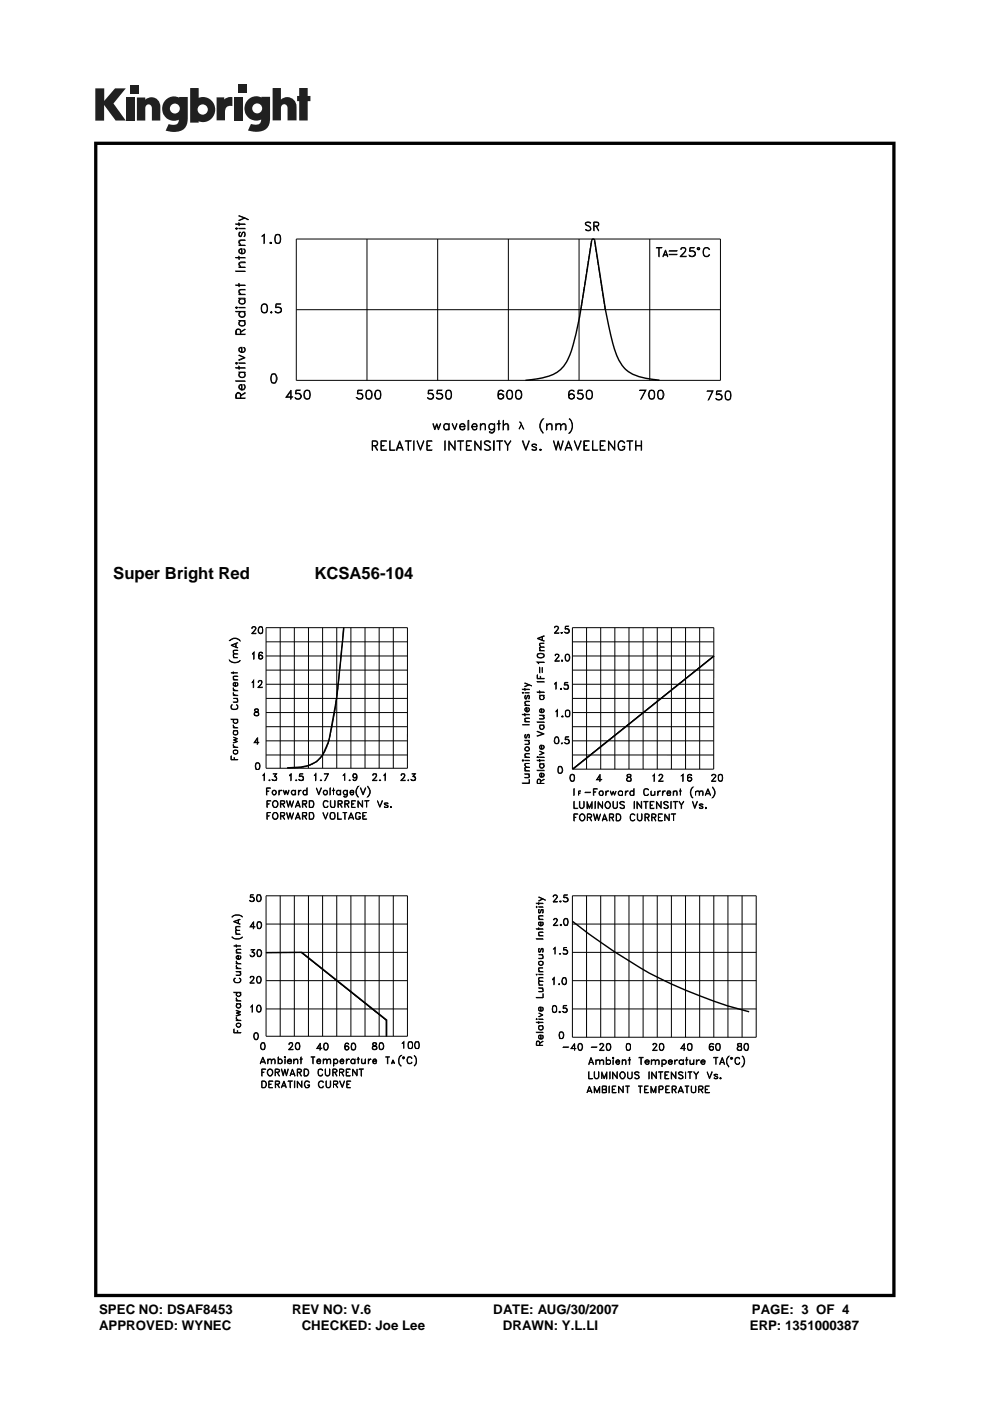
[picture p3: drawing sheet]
<svg xmlns="http://www.w3.org/2000/svg" width="210mm" height="297mm" viewBox="0 0 210 297" stroke-linecap="round" stroke-linejoin="round" font-family="sans-serif">
<defs><g id="words">
<g font-size="3.5">
<text x="24" y="122.7">Super Bright Red</text>
<text x="66.7" y="122.7">KCSA56-104</text>
</g>
<g font-size="2.8">
<text x="21" y="278.7">SPEC NO: DSAF8453</text>
<text x="21" y="282">APPROVED: WYNEC</text>
<text x="62" y="278.7">REV NO: V.6</text>
<text x="64" y="282">CHECKED: Joe Lee</text>
<text x="104.6" y="278.7">DATE: AUG/30/2007</text>
<text x="106.7" y="282">DRAWN: Y.L.LI</text>
<text x="159.1" y="282">ERP: 1351000387</text>
<text x="159.5" y="278.7">PAGE: 3 OF 4</text>
</g>
</g></defs>
<g fill="#231f20">
<path d="M20.2 18.7h1.9v2.7l2.3-2.7h2.3l-2.6 3.2 2.6 3.7h-2.2l-2.4-3.3v3.3h-1.9z"/>
<path d="M26.7 20.7h1.8v4.9h-1.8z"/>
<path d="M49.6 20.7h1.8v4.9h-1.8z"/>
<path d="M27.6 18h1.8v1.8h-1.8z"/>
<path d="M50.6 17.9h1.8v1.8h-1.8z"/>
<path d="M29 20.7h1.8v.4a1.9 1.9 0 0 1 2.2-.3 1.9 1.9 0 0 1 1 2v2.8h-1.8v-2.7a.7 .7 0 0 0-.7-.8 .7 .7 0 0 0-.7 .8v2.7h-1.8z"/>
<path d="M45.9 20.6h1.7v.5a2.02 2.02 0 0 1 1.7-.5v1.9h-.2a1.12 1.12 0 0 0-1.4 1.3v1.7h-1.8z"/>
<path d="M57.8 18.7h1.8v2.4a1.98 1.98 0 0 1 2.2-.3 1.98 1.98 0 0 1 1.1 2v2.7h-1.9v-2.6a.7 .7 0 0 0-.7-.8 .7 .7 0 0 0-.7 .8v2.6h-1.8z"/>
<path d="M63.5 18.7h1.8v1.6h.5v1.1h-.5v4.1h-1.8v-4.1h-.5v-1.1h.5z"/>
<path d="M40.3 18.7v7.3h1.8v-.3a2.63 2.63 0 0 0 3.5-2.5 2.63 2.63 0 0 0-3.5-2.5v-2zM41.9 23.2a1.1 1.1 0 0 1 2.2 0 1.1 1.1 0 0 1-2.2 0z"/>
<path d="M35.3 21a2.56 2.56 0 0 0-.6 3.3 2.56 2.56 0 0 0 3.2 1.1 1.09 1.09 0 0 1-1.5 1.1l-.6-.2-.7 1.4a5.3 5.3 0 0 0 3.8-.2 2.69 2.69 0 0 0 .9-2.4v-4.5h-1.8v.1l-.8-.2a2.44 2.44 0 0 0-1.9 .5zM36 23a1.06 1.06 0 0 1 2.1 0 1.06 1.06 0 0 1-2.1 0z"/>
<path d="M52.8 21a2.56 2.56 0 0 0-.6 3.3 2.56 2.56 0 0 0 3.2 1 1.09 1.09 0 0 1-1.5 1.1l-.7-.1-.6 1.4a5.3 5.3 0 0 0 3.7-.3 2.69 2.69 0 0 0 1-2.3v-4.6h-1.8v.2l-.9-.3a2.44 2.44 0 0 0-1.8 .6zM53.5 23a1.06 1.06 0 0 1 2.1 0 1.06 1.06 0 0 1-2.1 0z"/>
</g>
<g fill="#000">
<path d="M121.3 163.1l30-24v.1l-29.9 23.9zM63.8 202l.1-.1 18.1 14.4-.2 .1z"/>
<path d="M20 30v245h169.9v-245zM20.7 30.7h168.6v243.6h-168.6z"/>
</g>
<g fill="none" stroke="#000" stroke-width=".21">
<path d="M50 48.4l.2-.1 .1 .2-.2 .1zM50 57.5l2 .1zM50 54.6l2 .1zM50 47.5l2 .1zM50.1 48.4l.1 .1zM50.7 56.6l1.3 .1zM50.7 54.3v.7zM50.7 52l1.3 .1zM50.7 48.4l1.3 .1zM50.7 47.2v.6zM50.7 45.7l2 .9zM50.7 50h.5"/>
<path d="M50.7 55.7l.4-.2h.9v.2h-.9l-.4 .2 .4 .7-.4-.5zM50.7 51l1.3-.1-.9 .1-.4 .3 .4 .7-.4-.5zM50.9 49.3l-.2 .3 .2 .5M50.9 52.9l.3-.1v.9l-.5-.3v-.3zM51.2 53.7l.6-.1 .1-.5-.2-.3 .1-.1a.64 .64 0 0 1 0 .9 .64 .64 0 0 1-.8 .1 .64 .64 0 0 1-.3-.8l.6-.2v1M51.4 49.3h.5M51.5 49.3l-.3 .8h-.5a.65 .65 0 0 1 .3-.9l-.3 .1M51.8 49.3v.8M51.8 46.2l-1.1 .6 1.3-.6M51.9 50l-.1 .2a.58 .58 0 0 0-.1-1 1.03 1.03 0 0 0-.6 .9M55.6 50l.5-.3v1.9l-.1-1.7zM57.3 51.5l.2-.1 .1 .1-.3 .1z"/>
<path d="M57.3 51.5h.2zM58.5 51.5h.8M58.5 49.8a.65 .65 0 0 1 1 .2 1.83 1.83 0 0 1-.2 1.5 .65 .65 0 0 1-.9-.2 1.83 1.83 0 0 1 .1-1.5zM58.5 49.9h.8M58.6 49.8a1.66 1.66 0 0 0 0 1.7M59.2 49.8a1.66 1.66 0 0 1 0 1.7M62.8 50.7h90v29.9h-90zM77.8 50.7v29.9M92.8 50.7v29.9M107.8 50.7v29.9M122.8 50.7v29.9M124.3 47.1a.82 .82 0 0 1 1 .2h-.1a.63 .63 0 0 0-1 0l.1 .4a1.06 1.06 0 0 1 1 1 .79 .79 0 0 1-1.2 0h.2a.63 .63 0 0 0 .9 0l-.1-.6-.9-.4-.1-.4z"/>
<path d="M125.5 51l-2.3 14.7M126 47.9l.9-.1v-.6l-.9-.1-.1 1.8v-1.8h.7a.47 .47 0 0 1 .4 .4 .47 .47 0 0 1-.4 .5h-.6M126.1 51l2.3 14.7M126.4 48l.6 .9-.5-.9M137.8 50.7v29.9M139.2 52.5l1.2 .1zM139.7 52.6v1.8l.1-1.8M140.7 54.1h.8M140.8 54h.7M141.2 53l.5 1.4-.5-1.2-.6 1.2zM141.9 53.2h1.7zM141.9 53.9l1.7 .1z"/>
<path d="M144.4 54.3l1.2 .1h-1.4l.9-.9a.55 .55 0 0 0 0-.9h-.4l-.3 .3 .3-.4 .7 .1a.66 .66 0 0 1-.2 .9l-.8 .9M146.2 54.2l.3 .1M147 53.2a.56 .56 0 0 1 .4 .6 .56 .56 0 0 1-.4 .5M147.4 53.6a.93 .93 0 0 0-1.2-.3l.1-.8h1l-.9 .1-.1 .6a.72 .72 0 0 1 1.1 .1 .72 .72 0 0 1-.2 1.1 .72 .72 0 0 1-1-.3 .73 .73 0 0 0 1.2-.1M147.9 52.6h.5v.3h-.5zM148 52.6h.3v.3h-.3zM149.3 52.7a.73 .73 0 0 1 .9-.1l.4 .3-.3-.2a.65 .65 0 0 0-.7-.1 .65 .65 0 0 0-.4 .6 .8 .8 0 0 0 .9 1.1l.5-.3a.81 .81 0 0 1-1.1 .3 .81 .81 0 0 1-.4-1.1zM50 65.2l.2-.1 .1 .2h-.2zM50 66l2 .1zM50 60.4l2 .1zM50 76.9h.2v.3zM50 78h2z"/>
<path d="M50.1 65.2l.1 .1zM50.1 76.9l.1 .1zM50.7 68l1.3 .1zM50.7 65.2l1.3 .1zM50.7 63.2h1.3v.2h-1.3zM50.7 62.4l1.3 .1zM50.7 60.1v.7zM50.7 78.9l1.3 .1zM50.7 77.6v.7zM50.7 76.9l1.3 .1zM50.7 75.3l1.3 .5-1.3 .6v-.1l1.1-.5zM50.7 61.5l1.3-.1-.9 .1-.4 .2v.3l.4 .4-.4-.4z"/>
<path d="M50.7 68.2l.3-.1-.3 .3a.6 .6 0 0 0 .6 .7 .6 .6 0 0 0 .6-.7l-.1-.3 .2 .6a.74 .74 0 0 1-.7 .5 .74 .74 0 0 1-.7-.5zM50.7 66.3l.3-.2-.3 .4a.64 .64 0 0 0 .4 .6 .64 .64 0 0 0 .7-.1l.1-.2-.1-.7 .2 .7a.69 .69 0 0 1-.7 .5 .69 .69 0 0 1-.6-.6zM50.7 63.6l.3-.2-.3 .3a.6 .6 0 0 0 .6 .7 .6 .6 0 0 0 .6-.7l-.1-.3 .2 .6a.73 .73 0 0 1-.7 .5 .73 .73 0 0 1-.7-.5zM50.7 79.1l.3-.1-.3 .3a.6 .6 0 0 0 .6 .7 .6 .6 0 0 0 .6-.7l-.1-.3 .2 .6a.74 .74 0 0 1-.7 .5 .74 .74 0 0 1-.7-.5zM50.9 73.8l.3-.1v1l-.5-.4v-.3zM51.1 70.3l.9-.6-.9 .7M51.1 70.8v-.6a.56 .56 0 0 0-.6-.5 .56 .56 0 0 0-.5 .5v.7h2l-1.9-.1 .1-.9a.48 .48 0 0 1 .8 .3v.6M51.2 74.7l.6-.2 .1-.5-.2-.3 .1-.1a.64 .64 0 0 1 0 .9 .64 .64 0 0 1-.8 .1 .64 .64 0 0 1-.3-.8l.6-.2v1.1M55.5 64.8a.68 .68 0 0 1 1.2 0 1.83 1.83 0 0 1-.2 1.5 .77 .77 0 0 1-1-.3zM55.7 64.6h.8M55.7 66.2h.8M55.8 64.5a1.32 1.32 0 0 0 0 1.8"/>
<path d="M56.3 64.5a1.32 1.32 0 0 1 0 1.8M57.4 66.2l.2-.1 .1 .2-.2 .1zM57.5 66.2l.1 .1zM57.7 79.4h.7M57.7 79.3l.5-.1a1.16 1.16 0 0 1 0 2.1h-.2a1.1 1.1 0 0 1-.5-1.6zM57.8 79.3a1.79 1.79 0 0 0 0 1.9M58.4 79.3a1.79 1.79 0 0 1 0 1.9M58.4 66.1l.4 .2M59.2 65.2l.3 .1 .1 .3-.1 .5-.3 .2M59.6 65.5a.93 .93 0 0 0-1.2-.2l.1-.9h1l-.9 .1-.1 .7a.72 .72 0 0 1 1.1 .1 .72 .72 0 0 1-.2 1 .72 .72 0 0 1-1-.3 .73 .73 0 0 0 1.2-.1M62.8 65.7h90M50 80.8h2z"/>
<path d="M50.9 81.7l.3-.1v1l-.5-.4zM51.1 83.8l.9-.6v.2l-.9 .5M51.1 84.4v-.7a.6 .6 0 0 0-.7-.5l-.4 .5v.8h2l-1.9-.1 .1-.9a.48 .48 0 0 1 .8 .2v.7M51.2 82.6a.61 .61 0 0 0 .6-.3 .61 .61 0 0 0 0-.6l-.1-.1 .1-.1a.68 .68 0 0 1 .1 .9 .68 .68 0 0 1-1 .2 .68 .68 0 0 1-.2-.9l.6-.2v1.1M57.7 81.1h.7M60.8 84.1l1.3 .1h-1.5l1.1-1.5v1.9v-1.6l-.9 1.2M62.7 84.4l.2 .2M63.4 83.5a.61 .61 0 0 1 .4 .5 .61 .61 0 0 1-.4 .6M63.8 83.8a.79 .79 0 0 0-1.1-.3l.1-.8h.9l-.9 .1v.7a.72 .72 0 0 1 1 .1 .72 .72 0 0 1-.2 1 .72 .72 0 0 1-1-.3h.1a.63 .63 0 0 0 1.1-.1M64.5 83a.68 .68 0 0 1 1.2 0 1.83 1.83 0 0 1-.1 1.6 .77 .77 0 0 1-1.1-.3zM64.8 84.5h.8M64.8 82.9h.8"/>
<path d="M64.9 82.8a1.32 1.32 0 0 0 0 1.8M65.5 82.8a1.66 1.66 0 0 1 0 1.8M75.8 84.4l.3 .2M76.6 83.5a.61 .61 0 0 1 .3 .5 .61 .61 0 0 1-.3 .6M76.9 83.8a.85 .85 0 0 0-1.1-.3l.1-.8h.9l-.8 .1-.1 .7a.71 .71 0 0 1 1 .2 .71 .71 0 0 1-.3 1 .71 .71 0 0 1-1-.4h.2a.63 .63 0 0 0 1.1-.1M77.8 84.5h.8M77.8 82.9h.8M77.8 82.8a.77 .77 0 0 1 1 .2 1.53 1.53 0 0 1-.2 1.6 .68 .68 0 0 1-.9-.3 1.83 1.83 0 0 1 .1-1.5zM77.9 82.8a1.66 1.66 0 0 0 0 1.8M78.5 82.8a1.32 1.32 0 0 1 0 1.8M79 94.5h.7l.2-.2v-.6l-.2-.2h-.7l-.1 2v-2h1l.2 .4-.2 .6-.9 .1M79.4 94.6l.7 .9-.5-.9"/>
<path d="M79.8 84.5h.7M79.8 82.8a.68 .68 0 0 1 .9 .2 1.83 1.83 0 0 1-.2 1.6 .65 .65 0 0 1-.9-.3 1.29 1.29 0 0 1 .2-1.5zM79.8 82.9h.7M79.9 82.8a1.66 1.66 0 0 0 0 1.8M80.5 82.8a1.66 1.66 0 0 1 0 1.8M80.8 93.5h1.2h-1.1v1.9l1.1 .1h-1.2zM80.9 94.5l.6 .1h-.6M82.7 93.5v1.9l1.1 .1h-1.1zM84.3 95h1.1M84.3 94.9h1M84.8 93.5l.7 2-.7-1.7-.6 1.7h-.2zM86 93.5h1.2z"/>
<path d="M86.6 93.5v2v-2M87.7 93.5l.1 2zM88.4 93.5l.8 1.7 .7-1.7-.7 2zM90.5 93.5h1.1h-1v1.9l1 .1h-1.1zM90.6 94.5l.6 .1h-.6M90.8 84.4l.2 .2M91.5 83.5a.61 .61 0 0 1 .4 .5 .61 .61 0 0 1-.4 .6M91.8 89.8l.4 1 .4-1 .4 1 .5-1-.5 1.4-.4-1.1-.4 1.1zM91.9 83.8a.79 .79 0 0 0-1.1-.3l.1-.8h.9l-.8 .1-.1 .7 .7-.1a.66 .66 0 0 1 .4 .8 .66 .66 0 0 1-.7 .5l-.5-.2v-.2a.63 .63 0 0 0 1.1-.1M92.6 84.4l.4 .2M93.4 83.5l.3 .1 .1 .3-.1 .5-.3 .2M93.8 83.8a.93 .93 0 0 0-1.2-.3l.1-.8h1l-.9 .1-.1 .7a.72 .72 0 0 1 1.1 .1 .72 .72 0 0 1-.2 1 .72 .72 0 0 1-1-.3 .73 .73 0 0 0 1.2-.1"/>
<path d="M94.3 90l.3-.2 .6 .3-.4-.2a.6 .6 0 0 0-.6 .6 .6 .6 0 0 0 .6 .6l.4-.3-.2 .3-.4 .1a.78 .78 0 0 1-.3-1.2zM94.3 93.5l.1 2zM94.8 84.5h.7M94.8 82.8a.65 .65 0 0 1 .9 .2 1.83 1.83 0 0 1-.2 1.6 .65 .65 0 0 1-.9-.3 1.83 1.83 0 0 1 .2-1.5zM94.8 82.9h.7M94.8 82.8a1.66 1.66 0 0 0 0 1.8M95.2 93.5l1.3 1.7v-1.7v2l-1.2-1.7-.1 1.7zM95.2 89.8l.1 1.4zM95.4 82.8a1.66 1.66 0 0 1 0 1.8M95.9 89.8l.6 1.2 .5-1.2-.5 1.4zM97 93.5h1.3zM97.6 90.4v.2a.48 .48 0 0 0 .3 .5 .48 .48 0 0 0 .6-.4l.2 .1a.64 .64 0 0 1-1 .2 .64 .64 0 0 1 0-1 .64 .64 0 0 1 1 .2v.3h-1.1"/>
<path d="M97.6 93.5v2l.1-2M97.7 90h.7l.1 .4h-.9zM98.9 93.5h1.1h-1v1.9l1 .1h-1.1zM99 94.5l.6 .1h-.6M99.3 89.1h.1v2.1h-.1zM100.2 90.4l.1 .4a.44 .44 0 0 0 .4 .3 .44 .44 0 0 0 .4-.4l.1 .1a.58 .58 0 0 1-.8 .3l-.4-.7a.68 .68 0 0 1 1-.5l.2 .6h-1M100.4 90a.47 .47 0 0 1 .5-.1 .47 .47 0 0 1 .2 .5h-.9zM100.7 93.5l1.3 1.7v-1.7v2l-1.2-1.7-.1 1.7zM101.9 89.8l.1 1.4zM102.2 89.9h.7l.1 1.3-.2-1.2-.4-.1-.4 .3zM102.9 93.5a.93 .93 0 0 1 1.2 .3h-.3l-.2-.3h-.5l-.3 .3 .1 .3 1.2 .8v.3a.99 .99 0 0 1-1.4 0l.4 .2 .8-.2-.2-.6-.9-.5-.1-.3zM103.8 90l.3-.2 .7 .3a.78 .78 0 0 0-1 0l-.1 .5a.5 .5 0 0 0 .7 .5l.4-.3-.2 .3-.5 .1a.77 .77 0 0 1-.3-1.2z"/>
<path d="M104.7 93.5h.1v2h-.1zM104.8 89.8l.1 1.5a.68 .68 0 0 1-1 .5l-.2-.3 .7 .3 .4-.5zM105.3 93.5h1.3zM105.4 89.8l.7 .1zM105.7 84.2a.62 .62 0 0 0 .5 .4 .62 .62 0 0 0 .6-.4M105.7 83.9a.62 .62 0 0 1 .5-.4 .62 .62 0 0 1 .6 .4M105.8 89.1l.1 2.1zM105.9 82.9h.7M105.9 93.5v2l.1-2M106 82.8a1.64 1.64 0 0 0-.2 1.6l.3 .2M106.1 83.5l-.3 .2-.1 .3M106.4 83.5l.4 .5-.2 .4-.2 .2"/>
<path d="M106.5 82.8l.3 .2a.65 .65 0 0 0-1.1 0 1.61 1.61 0 0 0 .2 1.6 .64 .64 0 0 0 .9-.2 .64 .64 0 0 0-.2-.9 .64 .64 0 0 0-.9 .2M106.7 89.1l.1 2.1zM106.8 90.2l.5-.4 .4 .1 .2 .3v1h-.2l-.1-1.2-.3-.1zM107.6 94.5l.8-1-.7 1v1l-.1-1-.6-1h.1l.6 1M107.7 84.5h.8M107.7 82.8a.68 .68 0 0 1 .9 .2 1.83 1.83 0 0 1-.1 1.6 .65 .65 0 0 1-1-.3 1.29 1.29 0 0 1 .2-1.5zM107.7 82.9h.8M107.8 82.8a1.66 1.66 0 0 0 0 1.8M108.4 82.8a1.66 1.66 0 0 1 0 1.8M109.6 82.8a.77 .77 0 0 1 1 .2 1.53 1.53 0 0 1-.3 1.6 .68 .68 0 0 1-.9-.3 1.83 1.83 0 0 1 .2-1.5zM109.6 84.5h.7M109.6 82.9h.7"/>
<path d="M109.7 82.8a1.66 1.66 0 0 0 0 1.8M110.1 89.5l.4 .1 .6 1.4M110.3 82.8a1.32 1.32 0 0 1 0 1.8M110.3 89.5l.6 1.3 .3 .2M110.6 90l-.5 1M110.8 93.5h.1l.6 1.7 .8-1.7-.8 2zM112.9 95.3h.8M112.9 94.3h.8M112.9 94.6l.7 .2a.36 .36 0 0 1 .1 .6 .73 .73 0 0 1-.9-.2l.2 .2M113 94.2v.4M113.6 94.2l.2 .3-.1-.3a.65 .65 0 0 0-.9 .3l.1 .1 .8 .4M113.6 94.9v.5"/>
<path d="M114.5 95.3l.2-.1 .1 .2-.2 .1zM114.6 95.3l.1 .1zM115 89l.3-.2a2.03 2.03 0 0 0 0 3 1.93 1.93 0 0 1-.3-2.8zM115.9 89.8l.1 1.4zM116 90.2l.5-.4 .5 .1 .1 1.3-.1-1-.1-.2-.4-.1zM117.4 93.5l.6 1.7 .4-1.7 .5 1.7 .6-1.7-.6 2-.5-1.7-.4 1.7zM117.9 89.8l.1 1.4zM118.2 89.9h.7l.1 1.3-.2-1.2-.4-.1-.4 .3zM119 90.2l.5-.4 .4 .1 .2 .3v1h-.2l-.1-1.2-.3-.1zM120 95h1.2M120.2 94.9h.9M120.6 93.5l.7 2-.7-1.7-.8 1.7z"/>
<path d="M120.7 88.8a1.87 1.87 0 0 1 .3 2.8l-.3 .2a2.03 2.03 0 0 0 0-3zM120.7 84.2l.5 .4 .6-.4M120.7 83.9l.5-.4 .6 .4M120.9 82.9h.8M121 82.8a1.64 1.64 0 0 0-.2 1.6l.3 .2M121.1 83.5l-.3 .2-.1 .3M121.3 83.5l.4 .2 .1 .3-.1 .4-.4 .2M121.5 82.8l.3 .2a.65 .65 0 0 0-1.1 0 1.35 1.35 0 0 0 .2 1.6 .63 .63 0 0 0 .9-.3 .63 .63 0 0 0-.3-.8 .63 .63 0 0 0-.8 .2M121.8 93.5l.7 1.7 .8-1.7-.8 2zM122.5 84.4l.3 .2M123.3 83.5a.61 .61 0 0 1 .3 .5 .61 .61 0 0 1-.3 .6M123.6 83.8a.79 .79 0 0 0-1.1-.3l.1-.8h.9l-.8 .1-.1 .7 .8-.1a.66 .66 0 0 1 .3 .8 .66 .66 0 0 1-.7 .5l-.5-.2v-.2a.63 .63 0 0 0 1.1-.1"/>
<path d="M123.8 93.5h1.2h-1v1.9l1 .1h-1.2zM124 94.5l.5 .1h-.5M124.6 84.5h.7M124.6 82.9h.7M124.6 82.8a.77 .77 0 0 1 1 .2 1.53 1.53 0 0 1-.3 1.6 .68 .68 0 0 1-.9-.3 1.83 1.83 0 0 1 .2-1.5zM124.7 82.8a1.32 1.32 0 0 0 0 1.8M125.2 82.8a1.32 1.32 0 0 1 0 1.8M125.7 93.5l.1 1.9 1 .1h-1.1zM127.3 93.5h1.1h-1v1.9l1 .1h-1.1zM127.4 94.5l.6 .1h-.6M129.1 93.5l1.2 1.7 .1-1.7v2l-1.3-1.7v1.7zM131.3 93.6a.7 .7 0 0 1 1.2 .4 .7 .7 0 0 0-.8-.5 .7 .7 0 0 0-.5 .7v.5a.64 .64 0 0 0 .6 .7 .64 .64 0 0 0 .6-.7l-.4-.1h.5a.72 .72 0 0 1-.4 .8 .72 .72 0 0 1-.8-.2 1.43 1.43 0 0 1 0-1.6z"/>
<path d="M132.9 93.5h1.3zM133.5 93.5v2l.1-2M134.8 93.5l.1 2zM134.9 94.6h1.1M134.9 94.5h1.1M136 93.5l.1 2zM136.9 82.7l-1 1.9 1.1-1.9h-1.3l1.2 .1M137.9 84.5h.7M137.9 82.8a.68 .68 0 0 1 .9 .2 1.83 1.83 0 0 1-.2 1.6 .65 .65 0 0 1-.9-.3 1.29 1.29 0 0 1 .2-1.5zM137.9 82.9h.7M137.9 82.8a1.66 1.66 0 0 0 0 1.8M138.5 82.8a1.66 1.66 0 0 1 0 1.8"/>
<path d="M139.7 82.8a.65 .65 0 0 1 1 .2 .99 .99 0 0 1-.6 1.6h-.4a1.66 1.66 0 0 1 0-1.8zM139.7 84.5h.8M139.7 82.9h.8M139.8 82.8a1.66 1.66 0 0 0 0 1.8M140.4 82.8a1.66 1.66 0 0 1 0 1.8M151.2 82.9l-1 1.9 1-1.9h-1.2l1.2 .1M151.9 84.6l.4 .1M152.7 83.6l.3 .2a.64 .64 0 0 1-.3 .9M153.1 84a.93 .93 0 0 0-1.2-.3l.1-.8h1l-.9 .1-.1 .6 .6-.1 .5 .3a.72 .72 0 0 1-.3 1 .72 .72 0 0 1-1-.3h.1a.73 .73 0 0 0 1.2-.1M154 84.6h.8M154 83a.65 .65 0 0 1 1 .2 1.83 1.83 0 0 1-.2 1.5 .65 .65 0 0 1-.9-.2 1.83 1.83 0 0 1 .1-1.5zM154 83h.8"/>
<path d="M154.1 83a1.66 1.66 0 0 0 0 1.7M154.7 83a1.66 1.66 0 0 1 0 1.7M48.6 139.9a1.54 1.54 0 0 0 2.3 0 1.39 1.39 0 0 1-2.3 0zM48.6 135.8a1.43 1.43 0 0 1 2.3 .1 1.51 1.51 0 0 0-2.3 0zM49 136.8l1.4-.6-1.3 .6 1.3 .6zM49.5 139.4h.9M49.5 138.7l.9-.1-.8 .2-.1 .2 .2 .4-.2-.2zM49.5 137.9l.9-.1-.9 .3 .2 .5-.2-.2zM50 136.5v.7M50.1 136.4v.8M53.4 134.3l.9 .1h-.9M53.5 133l.5-.2 .3 .5-.9 1.1 .8-1.1a.43 .43 0 0 0-.4-.4 .43 .43 0 0 0-.4 .4z"/>
<path d="M53.6 138.6l.3-.3v1.5l-.1-1.4zM54.9 139.4l.3 .3 .5-.3M54.9 139.2l.3-.3 .5 .3M55 138.4h.6M55 134.2h.6M55 132.9h.6a1.08 1.08 0 0 1-.2 1.4l-.5-.1-.2-.3zM55 133h.6M55.1 138.3l-.1 .3a.9 .9 0 0 0 .2 1.1M55.1 132.9a1.02 1.02 0 0 0 0 1.4M55.2 138.9l-.3 .4M55.4 138.9l.3 .4-.3 .4M55.5 138.3l.2 .2-.5-.2a.99 .99 0 0 0-.3 1.3l.3 .2 .5-.2a.46 .46 0 0 0-.2-.6 .46 .46 0 0 0-.6 .1"/>
<path d="M55.5 132.9l.2 .3v.9l-.2 .2M56.4 133.1h30v29.8h-30zM56.4 139.1h30M56.4 136.1h30M59.4 133.1v29.8M62.4 133.1v29.8M65.4 133.1v29.8M68.4 133.1v29.8M71.4 133.1v29.8M72.9 133.1l-1.1 11.2a80.1 80.1 0 0 1-2.3 13.6l-.5 1.2a6.2 6.2 0 0 1-5 3.6l-3.1 .1M74.4 133.1v29.8M77.4 133.1v29.8"/>
<path d="M80.4 133.1v29.8M83.4 133.1v29.8M113.9 135.4l1.5-.6-1.2 .6 1.2 .6zM114 138.8l.6-.2 .8 .2M114 139.2a1.02 1.02 0 0 0 1.4 0M114 138.7l.8-.2 .6 .2v.2a.78 .78 0 0 1-.7 .6 .78 .78 0 0 1-.8-.6zM114.1 138.7v.6M114.4 137.9l1 .1zM114.4 137.3l.3-.1h.7h-.7l-.2 .2 .2 .5zM114.5 136.4h.9h-.7l-.2 .2 .2 .6-.3-.4zM115 134.9v.9M115.3 138.7v.6"/>
<path d="M117.6 134.2l1 .1h-1l.8-1.2-.3-.3h-.2l-.3 .4a.42 .42 0 0 1 .5-.5 .42 .42 0 0 1 .4 .5l-.9 1.1M119 134.1l.2 .1-.1 .1zM119.1 134.1l.1 .1zM119.2 139.9l.1 .1-.1 .2zM119.8 134.1l.2 .1M120.1 138.8a.45 .45 0 0 1 .7 .1 .73 .73 0 0 1 0 .9 .73 .73 0 0 1-.7 .3 1.02 1.02 0 0 1 0-1.3zM120.3 133.3l.4 .4-.1 .4-.3 .1M120.5 138.8a.99 .99 0 0 1 0 1.3M120.6 138.8h-.5l-.1 .1-.1 .6 .2 .6M120.7 133.7l-.4-.4-.5 .1 .1-.6h.7h-.7v.5h.6a.51 .51 0 0 1 .2 .6 .51 .51 0 0 1-.5 .4l-.4-.3 .1 .1a.52 .52 0 0 0 .8-.2M121.4 133.1h30v30h-30zM121.4 139.1h30l-30 24"/>
<path d="M121.4 136.1h30M124.4 133.1v30M127.4 133.1v30M130.4 133.1v30M133.4 133.1v30M136.4 133.1v30M139.4 133.1v30M142.4 133.1v30M145.4 133.1v30M148.4 133.1v30M49 142.7h1.4M49 152.5l1.4 .1z"/>
<path d="M49.1 149.4h.2l-.2 .2v.6l.2 .2h.8l.2-.2 .1-.4-.3-.4 .3 .2v.6l-.5 .2a.73 .73 0 0 1-.9-.6zM49.5 144.9l.4-.1v.6h-.3zM49.5 146.8l.1 .4 .3 .2-.4-.2zM49.5 145.8l.1 .4 .3 .2-.4-.2zM49.5 144.9l.4-.2 .1 .7 .4-.2v-.3l-.2-.1 .1-.1 .1 .2v.5l-.4 .1-.5-.1zM49.5 147.4l.9 .1zM49.5 146.4l.9 .1zM49.5 144.1l.9 .1zM49.5 148.1h.9M49.5 142.4v.5M49.5 143.4l.9-.1-.9 .3 .2 .5-.2-.2zM49.5 155.1l.2-.2-.2 .4 .1 .3 .5 .2 .2-.2 .1-.3-.1-.4 .1 .2v.5a.55 .55 0 0 1-.9 0z"/>
<path d="M49.5 152.6h.2l-.2 .5a.5 .5 0 0 0 .6 .2 .5 .5 0 0 0 .3-.5l-.1-.2h.1v.6a.55 .55 0 0 1-.9 0zM49.5 157.8v.3l.4 .3-.4-.3zM49.5 153.7v.2l.4 .4-.4-.3zM49.5 159.2l.4-.2 .5 .2v.5a.53 .53 0 0 1-.7 .2 .53 .53 0 0 1-.2-.7zM49.5 158.4l.9 .1zM49.5 156.3l.9 .3-.7 .3 .7 .3-.9 .4 .8-.4-.8-.3 .8-.3zM49.5 154.3h.9zM49.5 154.9h.9M49.7 159.1h.6l.1 .2a.46 .46 0 0 1-.5 .5 .46 .46 0 0 1-.3-.6zM50.2 148.1l.2 .2v.5l-.9 .1 .8-.1 .1-.3zM53.5 144.6l.3-.3v1.5l-.1-1.4zM54 151.5l.2 .2"/>
<path d="M54 157.4l.9 .1h-1l.8-1.1v1.4l-.1-1.3-.6 1M54.1 150.4h.6M54.1 150.4v.4l.6 .2 .1 .3-.1 .3-.4 .1-.3-.2v-.2l.1-.3 .6-.1 .1-.4a.48 .48 0 0 0-.7-.1zM54.1 150.4v.2l.2 .3a.5 .5 0 0 1 .6 .6 .5 .5 0 0 1-.8 .2l-.2-.2 .1-.4a.72 .72 0 0 0 .7-.7M54.7 145.7l1 .1h-1l.8-.9v-.5l-.4-.1-.4 .4a.42 .42 0 0 1 .5-.4 .42 .42 0 0 1 .4 .4l-.2 .4-.7 .7M54.8 151.5l-.1 .2M56.4 157.1h30M56.4 154.1h30M56.4 151.1h30M56.4 148.1h30M56.4 145.1h30M56.4 142.1h30"/>
<path d="M110.8 151.5h1.5zM110.8 146.9h.1M110.8 146.1l1.5 .1zM110.8 153.7h1.5M110.9 146.9h.1M110.9 146.8l.1 .1-.1 .1zM111.3 157h1zM111.3 153l1 .1zM111.3 151.3l.1 .5zM111.3 149.5l1 .1zM111.3 146l.1 .4zM111.3 144.8l1.5 .6z"/>
<path d="M111.3 146.9h1M111.4 156.4h.3M111.4 148.1h.3M111.4 159.8h.9l-.8 .1-.1 .3 .2 .3-.3-.3zM111.4 152.3l.9-.1-.8 .1a.45 .45 0 0 0 .1 .7l-.3-.4zM111.4 148.7h.9l-.8 .1-.1 .3 .2 .4-.3-.4zM111.5 155.8v.7M111.5 147.5v.7M111.5 150.2l.2-.1v.8l-.3-.4zM111.5 158.5a.45 .45 0 0 1 .6 .1 .45 .45 0 0 1 0 .6l-.6-.1-.1-.4zM111.6 156.5l.3-.7 .2-.1 .2 .2-.2 .6M111.7 150.9l.4-.1v-.8l.2 .4-.2 .5a.5 .5 0 0 1-.8-.2 .5 .5 0 0 1 .5-.7v.9"/>
<path d="M111.9 155.9h.3M111.9 147.6h.3M112 155.8l-.3 .7h-.3a.48 .48 0 0 1 .1-.8l-.1 .2M112 147.5l-.3 .7h-.2a.47 .47 0 0 1-.2-.4 .47 .47 0 0 1 .2-.4l-.1 .2M112.1 157l.2 .4-.1 .4h-.9l.8-.1 .1-.3zM112.1 155.8v.7M112.1 147.5v.7M112.1 145.2l-.8 .4 1-.4M112.2 148.1l-.1 .1 .2-.5-.2-.3-.2 .1-.3 .7M112.2 156.4l-.1 .1M113.9 140.4l1.5 .1h-1.3l.1 .2zM113.9 155l1.5 .6-1.5 .5 1.3-.5z"/>
<path d="M113.9 153.1l1.5 .1zM113.9 146.7l1.5 .1zM113.9 144.5l1.5 .1zM113.9 143.1l.1 .7 1.4 .1h-1.5zM114.4 141.5l.1 1.2zM114.4 159.2l1 .5-1 .4 .9-.4zM114.4 151.6l1 .1zM114.4 147.4l1 .1zM114.4 146.5l.1 .5zM114.4 153.7h1M114.6 143.8l.1-.4v.4M114.6 153.7l-.1 .4a.43 .43 0 0 0 .4 .5 .43 .43 0 0 0 .5-.5l-.2-.4a.52 .52 0 0 1 .1 .8 .52 .52 0 0 1-.7 .1l-.2-.3z"/>
<path d="M114.6 147.5l-.1 .3a.43 .43 0 0 0 .4 .5 .43 .43 0 0 0 .5-.5l-.2-.3a.47 .47 0 0 1 .2 .4 .47 .47 0 0 1-.2 .4h-.6l-.2-.3zM114.6 150.4h.2v.6h-.2zM114.7 158.1h.1v.7l-.2-.1-.1-.2zM114.8 158.8l.5-.1a.36 .36 0 0 0-.2-.6l.1-.1a.47 .47 0 0 1 .2 .4 .47 .47 0 0 1-.2 .4h-.6a.52 .52 0 0 1 .1-.8h.2v.8M114.8 151l.5-.1a.36 .36 0 0 0-.2-.5l.1-.1a.45 .45 0 0 1 .2 .6l-.4 .2-.5-.2a.42 .42 0 0 1 0-.4 .42 .42 0 0 1 .4-.2v.7M115 141.5v1.2M115.1 151.7l.3 .4v.2l-.3 .2h-.7l.9-.1 .1-.3zM117.7 140.1l1 .1h-1.1l.6-.8a.45 .45 0 0 0 .2-.6h-.6l-.1 .2a.43 .43 0 0 1 .5-.3 .43 .43 0 0 1 .4 .4l-.9 1.1M117.7 144.9l.3-.2v1.4l-.1-1.3-.3 .2zM117.8 156.3l-.2 .6 .2 .7M117.8 157.6h.5M117.8 156.4h.5"/>
<path d="M117.8 156.3l.3-.1a1.03 1.03 0 0 1 .3 1.3l-.5 .2-.3-.4zM117.9 150.8l.3-.3v1.5l-.1-1.4zM118.3 156.3l.2 .6-.2 .7M118.9 146h.2v.1zM119 146l.1 .1zM119.1 157.6h.1v.1zM119.2 151.9l.1-.1 .1 .2zM119.2 140v.1zM119.2 157.6h.1M119.2 151.9l.1 .1zM119.7 146l.2 .1M119.8 157.6h.3"/>
<path d="M120.1 150.6h.6M120.1 151.9h.6M120.1 150.6a.55 .55 0 0 1 .8 .2v.9l-.2 .3h-.6l-.2-.3v-.9zM120.1 140h.5M120.2 150.6a.99 .99 0 0 0 0 1.4M120.3 145.2a.55 .55 0 0 1 0 .9M120.4 156.8a.47 .47 0 0 1 .3 .4 .47 .47 0 0 1-.3 .4M120.5 145.5a.54 .54 0 0 0-.8-.2l.1-.6h.6l-.6 .1v.4h.6l.2 .4-.2 .5h-.6l-.1-.2a.45 .45 0 0 0 .4 .2 .45 .45 0 0 0 .4-.3M120.6 150.6a.99 .99 0 0 1 0 1.4M120.7 157.1a.54 .54 0 0 0-.9-.2l.1-.7h.7l-.6 .1-.1 .5h.7l.2 .3a.54 .54 0 0 1-.4 .6 .54 .54 0 0 1-.6-.2l.1 .1a.52 .52 0 0 0 .8-.2M121.4 157.1h30M121.4 154.1h30"/>
<path d="M121.4 151.1h30M121.4 148.1h30M121.4 145.1h30M121.4 142.1h30M49 160.3l.1 .7 1.3 .1h-1.4zM49.7 161v-.4v.4M54.3 163.1h.6M54.3 161.8a.52 .52 0 0 1 .8 .2 1.15 1.15 0 0 1-.2 1.1h-.6l-.2-.6zM54.3 161.8h.6M54.4 161.8l-.2 .5 .2 .8M54.8 161.8a.99 .99 0 0 1 0 1.3M55.8 164.3l.3-.2v1.4l-.1-1.3z"/>
<path d="M56.4 160.1h30M56.5 167h.9l-.8 .1v1.5zM56.6 167.7l.4 .1h-.4M56.6 169.7h.8l-.7 .1v1.4zM56.7 170.4l.4 .1h-.4M56.7 172.3l-.1 1.4v-1.4h.8M56.7 173h.4h-.4M57 165.4h.3zM57.1 165.4h.1M57.8 167.7a.49 .49 0 0 1 .6 0 .49 .49 0 0 1 .1 .6l-.2 .3h-.3l-.3-.5zM57.8 165.3l.2 .1M58 167.6l.5 .1a.48 .48 0 0 1 0 .5 .48 .48 0 0 1-.5 .3 .53 .53 0 0 1 0-.9z"/>
<path d="M58 169.9l.2-.2a.72 .72 0 0 1 .8 1l-.4 .5h-.5a.89 .89 0 0 1-.1-1.3zM58.1 169.8h.5a.76 .76 0 0 1 .3 .8 .76 .76 0 0 1-.6 .6 .82 .82 0 0 1-.2-1.4zM58.1 172.4l.2-.1a.77 .77 0 0 1 .6 .6 .77 .77 0 0 1-.3 .7h-.5a.86 .86 0 0 1 0-1.2zM58.2 164.7l.4-.6h-.7h.7l-.5 .6 .4 .1 .1 .1M58.2 164.6l.3 .1 .2 .3a.55 .55 0 0 1-.4 .5 .55 .55 0 0 1-.6-.2l.2 .1h.6l.1-.2M58.4 164.7l.2 .1v.5l-.2 .1M59.1 167.5l.1 1.1zM59.3 167.7l.5-.2-.4 .1-.2 .4zM59.6 170.4l.6-.1v-.5h-.6l-.1 1.4v-1.5l.8 .1 .1 .5-.2 .1-.6 .1M59.6 173l.6-.1v-.5l-.6-.1-.1 1.4v-1.4l.8 .1 .1 .3-.2 .3h-.6M59.9 170.5l.5 .7-.4-.7M59.9 173l.5 .7-.4-.7"/>
<path d="M60.1 167.5l.3 .8 .3-.8 .3 .8 .3-.8-.3 1.1-.3-.9-.3 .9zM60.7 169.7l.5 1.3 .3-1.3 .3 1.3 .5-1.3-.5 1.5-.3-1.3-.3 1.3zM60.7 172.3l.5 1.3 .3-1.3 .3 1.3 .5-1.3-.5 1.4-.3-1.2-.3 1.2zM61.4 164.3l.4-.2v1.4l-.1-1.3zM62.6 167.5l.1 1.1zM62.7 165.4h.2zM62.8 170.8h.7M62.8 170.8h.8M62.8 165.4h.1M62.8 173.3h.7M62.8 173.4h.8M63.2 169.7l.5 1.5-.5-1.3-.6 1.3z"/>
<path d="M63.2 172.3l.5 1.4-.5-1.2-.6 1.2zM63.3 167.5l.1 1.1zM63.5 167.7l.4-.2-.4 .1-.1 .4zM63.5 165.3l.2 .1M63.6 164.1l-.1 .5h.7l.2 .3a.55 .55 0 0 1-.4 .6 .55 .55 0 0 1-.6-.2l.1 .1h.7l.1-.2M64.1 164.6l.2 .2v.5l-.2 .1M64.2 170.4l.8-.1v-.5h-.8l-.1 1.4v-1.5l.9 .1v.6l-.8 .1M64.2 173l.8-.1v-.5l-.8-.1-.1 1.4v-1.4h.9v.7h-.8M64.3 167.7l.3-.2 .5 .2-.7-.1v.8l.4 .1 .3-.2-.3 .3-.4-.1-.2-.4zM64.3 164.1h-.8v.6a.48 .48 0 0 1 .8 .2M64.6 170.5l.5 .7-.5-.7M64.6 173l.5 .7-.5-.7"/>
<path d="M65.1 167l.1 1.6zM65.6 169.7l.8 .2 .2 .8-.3 .5h-.7zM65.6 172.3h.7l.3 .5v.4l-.3 .4-.7 .1zM65.7 169.8h.6a.88 .88 0 0 1-.2 1.4h-.4zM65.7 172.3h.4a.89 .89 0 0 1 .2 1.3h-.6zM66.7 164.3l.3-.2v1.4l-.1-1.3zM67.1 167l.5 1.3 .6-1.3-.6 1.6zM68 165.3l.2 .1-.2 .1zM68 165.4h.1M68.5 172.3l.5 1.3 .6-1.3-.6 1.4zM68.7 167.7h.7v.6l-.5 .2a.55 .55 0 0 1-.2-.8zM68.7 164.1h.9l-.6 1.4 .6-1.4z"/>
<path d="M68.8 169.8l-.2 .5 .2 .8 .4 .1 .4-.4v.2l-.2 .2h-.6l-.3-.5a.74 .74 0 0 1 .5-1l.6 .2v.2l-.2-.3zM70 167l.1 1.6zM70.1 169.7v1.1l.4 .4 .5-.2 .1-1.3v1.1l-.2 .4h-.6l-.2-.2zM70.1 172.5l.1-.2h.5a.8 .8 0 0 1 .4 .7 .8 .8 0 0 1-.4 .7h-.3a.91 .91 0 0 1-.3-1.2zM70.2 172.4l.4-.1 .4 .3v.8l-.2 .2h-.6l-.1-.2v-.8zM70.5 167.5l.5 .1zM70.7 167v1.6M71.6 172.3l.1 1.3 .7 .1h-.8zM71.8 170.4l.6-.1v-.5h-.6l-.1 1.4v-1.5l.8 .1 .1 .5-.2 .1-.6 .1M72.1 170.5l.5 .7-.4-.7M72.2 167.5l.1 1.1zM72.7 172.3h.9"/>
<path d="M72.8 164.3l.3-.2v1.4v-1.3zM73.1 172.3v1.4l.1-1.4M73.2 170.4l.7-.1v-.5h-.7l-.1 1.4v-1.5l.9 .1v.5l-.1 .1-.7 .1M73.5 170.5l.5 .7-.4-.7M73.6 167.5v1.3l-.2 .2h-.4l-.1-.2 .3 .2 .3-.2zM74 165.4h.3zM74 173.4h.9M74.1 165.4h.1M74.1 173.3h.7M74.3 168l.1 .4 .1 .1h.3l.2-.3 .1 .1-.3 .3a.51 .51 0 0 1-.6-.6 .51 .51 0 0 1 .8-.4l.1 .5h-.8M74.4 167.6h.5l.1 .4h-.7zM74.5 172.3l.6 1.4-.6-1.2-.6 1.2z"/>
<path d="M74.6 171.2v-1.4l.8-.1h-.9v1.5h.9M74.6 170.4l.5 .1h-.5M74.9 164.4l.1-.2 .2-.1 .4 .3M74.9 164.6l.1 .2 .2 .1 .4-.3M75.1 164.1a.48 .48 0 0 0 0 .8M75.4 164.1a.94 .94 0 0 1 0 1.3M75.5 172.5l.2-.2h.5l.2 .2v.1l-.2-.2-.4-.1-.3 .3v.8l.2 .2h.5l.2-.4-.3-.1h.3v.5l-.6 .1a.91 .91 0 0 1-.3-1.2zM75.6 164.8l-.1 .1h-.5a.61 .61 0 0 1 0-.8h.5a.84 .84 0 0 1-.4 1.4l-.2-.2 .6 .1M75.6 164.5l-.2 .4M75.8 166.9l.3-.2a1.54 1.54 0 0 0 0 2.3 1.39 1.39 0 0 1-.3-2.1zM75.9 169.7l.9 1.3 .1-1.3v1.5l-.9-1.3-.1 1.3zM76.4 167l.6 1.3 .6-1.3-.6 1.6z"/>
<path d="M77 173h.4h-.4M77 172.3v1.3l.8 .1h-.9v-1.4h.9M77.3 169.7l1 .1zM77.8 169.8v1.4M77.9 166.7a1.39 1.39 0 0 1 0 2.3 1.5 1.5 0 0 0 0-2.3zM79 165.4l1 .1h-1l.8-.9v-.4l-.5-.1-.3 .3 .1-.2 .7-.1 .1 .4-.2 .3-.7 .7M80.1 169.7l.5 1.3 .6-1.3-.6 1.5zM80.5 165.4h.2zM80.6 165.4h.1M81.4 164.3l.3-.2v1.4v-1.3zM81.6 171.1h.7M81.6 170.3h.7"/>
<path d="M81.6 170.5l.7 .3v.1v.3h-.7l-.1-.2 .2 .2M81.7 170.3v.3M82.2 170.8v.4M82.2 170.3l.1 .1v-.1h-.7l-.1 .1 .1 .2 .7 .2M82.8 171l.2 .2h-.2zM82.8 171.1l.1 .1zM85 165.4l1 .1h-1l.8-1-.2-.4h-.3l-.3 .3 .1-.2 .6-.1 .2 .4-.9 1M86.6 165.3l.1 .2-.2-.1zM86.6 165.4h.1M87.2 165.3l.3 .1M87.6 164.7l.5-.6h-.8h.7l-.5 .6h.5l.1 .2M87.6 164.6l.4 .1 .2 .3a.55 .55 0 0 1-.4 .5 .55 .55 0 0 1-.6-.2l.1 .1h.7l.1-.2"/>
<path d="M87.8 164.7l.3 .3-.3 .4M110.8 161.2l.2-.1v.2l-.1 .1zM110.8 166h1.4l.1-.7v.8zM110.9 161.2l.1 .1zM111.3 164.8h.8l.1-.1-.1-.5a.45 .45 0 0 1 .1 .6zM111.3 164.1l1 .1zM111.3 163.4l1 .1zM111.3 161.2l1 .1zM111.3 160.5l1 .1zM111.4 162.7l.9-.1-.9 .3 .2 .5-.3-.3zM111.4 161.9h.9l-.8 .1-.1 .3 .2 .3-.3-.3zM113.9 160.5l.2-.1 .1 .2z"/>
<path d="M113.9 163.3l1.5 .1zM113.9 161.2l1.5 .1zM114 160.5l.1 .1zM114 166.1l.2-.8h.4v.8M114.4 161l.1 .5zM114.4 160.5l1 .1zM114.4 162h1M114.6 162l-.1 .3a.43 .43 0 0 0 .4 .5 .43 .43 0 0 0 .5-.5l-.2-.3a.52 .52 0 0 1 .1 .7 .52 .52 0 0 1-.7 .1l-.2-.3zM114.7 166.1l-.1-.8-.4-.1-.3 .4v.5h1.5M114.7 165.6l.7-.4-.7 .5M114.7 164h.1v.8l-.2-.1-.1-.3zM114.8 164.8l.5-.2a.36 .36 0 0 0-.2-.6l.1-.1a.47 .47 0 0 1 .2 .4 .47 .47 0 0 1-.2 .5h-.6a.52 .52 0 0 1 .1-.9h.2v.9"/>
<path d="M118.5 162.6h.6M118.5 163.9h.6M118.5 162.5h.6l.2 .6-.1 .7-.5 .2a1.08 1.08 0 0 1-.2-1.5zM118.6 162.5l-.2 .3v.9l.2 .2M119 162.5a1.02 1.02 0 0 1 0 1.4M121.1 164.3h.6M121.1 165.5h.6M121.1 164.2a.45 .45 0 0 1 .7 .2l.1 .6-.2 .6h-.6a1.02 1.02 0 0 1 0-1.4zM121.2 164.2a1.02 1.02 0 0 0 0 1.4M121.4 160.1h30M121.6 164.2l.2 .2v.9l-.2 .3M121.7 172.5h.9l-.8 .1v1.5z"/>
<path d="M121.7 167.2l.1 1.4zM121.7 169.9l.1 1.5h.8h-.9zM121.8 173.3h.4M122.7 168.1l.4 .1h-.4M122.9 169.9l.1 1.1 .4 .4 .4-.4 .1-1.1v1.1l-.4 .4-.4-.1-.2-.3zM123 172.9l.3-.4a.76 .76 0 0 1 .8 .8 .76 .76 0 0 1-.8 .8 .89 .89 0 0 1-.3-1.2zM123.2 172.7a.45 .45 0 0 1 .7 .2 .63 .63 0 0 1 .1 .8 .63 .63 0 0 1-.8 .2 .78 .78 0 0 1 0-1.2zM123.2 167.7h-.5v.9M124.1 168l1.2 .1zM124.5 169.9l.5 1.3 .6-1.3v1.5l-.1-1.1-.5 1.1-.4-1.1-.1 1.1zM124.6 172.6l.8 .2-.1 .4-.7 .1h.7l.2-.3-.2-.4-.7-.1v1.6M125 173.3l.5 .8-.4-.8"/>
<path d="M125.9 172.5l.4 1.3 .3-1.3 .4 1.3 .4-1.3-.4 1.6-.4-1.3-.3 1.3zM125.9 167.2h.8l-.8 .1v1.3zM125.9 167.9l.5 .1h-.5M126.2 169.9l.1 1.5zM126.6 165.3h1h-1.1l.8-1.1v1.5l-.1-1.3-.6 .9M127.1 167.9l.2-.2a.54 .54 0 0 1 .6 .3 .54 .54 0 0 1-.1 .6h-.5a.55 .55 0 0 1-.2-.7zM127.2 167.9l.3-.2 .3 .1 .1 .7-.3 .1h-.3l-.2-.4zM127.8 173.7h.9M127.8 171.2l-.9-1.3v1.5M127.8 169.9v1.5l-.9-1.2M127.9 173.6h.7M128.2 172.5l.6 1.6-.6-1.3-.5 1.3z"/>
<path d="M128.5 167.7l.1 .9zM128.5 170.2l.2-.3a.76 .76 0 0 1 .8 .8 .76 .76 0 0 1-.8 .7 .86 .86 0 0 1-.2-1.2zM128.6 167.9l.2-.2h.4h-.3l-.3 .4zM128.6 170.1a.62 .62 0 0 1 .8 .6 .62 .62 0 0 1-.8 .6 .78 .78 0 0 1 0-1.2zM129.2 172.5h.6l.4 .3-.1 .5h-.8l.8-.1v-.5l-.8-.1v1.5zM129.4 167.7l.3 .8 .4-.8 .2 .8 .4-.8-.4 .9-.2-.7-.4 .7zM129.7 173.3l.5 .8-.5-.8M130 169.9l.1 1.3 .3 .2 .4-.1 .1-.3v-1.1v1.3a.55 .55 0 0 1-.7 .2l-.2-.4zM130.7 172.5h.5a.82 .82 0 0 1 .5 .8 .82 .82 0 0 1-.5 .8h-.5zM130.8 172.6h.4a.71 .71 0 0 1 .4 .9 .71 .71 0 0 1-.8 .5zM131.2 167.9l.2-.2h.5l.1 .2-.3-.2-.3 .1-.2 .2 .2 .6h.3l.3-.1-.1 .1h-.5a.55 .55 0 0 1-.2-.7zM131.4 170.2a.63 .63 0 0 1 1.1 0l-.4-.2-.6 .2 .1 .2 .8 .4 .1 .4a.6 .6 0 0 1-1.1 0l.5 .2 .5-.1v-.5l-.8-.3z"/>
<path d="M132 167.7v.9M132.6 167.7l.1 .9zM132.8 167.9l.2-.2h.3h-.3l-.3 .4zM133 165.4l.2 .2M133 164.2v.5l.8 .3v.5a.52 .52 0 0 1-.8-.3l.1-.3 .7-.2v-.5zM133 164.3h.8M133.1 164.2v.5a.64 .64 0 0 1 .7 .2 .64 .64 0 0 1 0 .7 .53 .53 0 0 1-.9-.2 .53 .53 0 0 1 .7-.7l.2-.2-.1-.3M133.6 167.9l.2-.2h.5l.1 .2-.5-.2a.5 .5 0 0 0-.2 .6 .5 .5 0 0 0 .5 .3l.2-.1-.1 .1h-.5a.55 .55 0 0 1-.2-.7zM133.8 165.4l-.2 .2M133.9 172.6a.48 .48 0 0 1 .8 .3 .54 .54 0 0 0-1 0v.8a.54 .54 0 0 0 1 0 .53 .53 0 0 1-.7 .4 .53 .53 0 0 1-.4-.6l.1-.7zM134.4 167.2l.1 1.4zM134.5 169.9l.1 1.5z"/>
<path d="M135.1 169.9l.9 1.3 .1-1.3v1.5l-.9-1.2-.1 1.2zM135.2 172.5l.1 1.1 .3 .4 .4-.1 .2-1.4v1.1l-.2 .4a.55 .55 0 0 1-.8-.4zM136.5 169.9l1 .1zM136.6 167.4l.3-.2 .6 .2v.1l-.1-.2h-.6l-.2 .2v.8l.2 .3h.4l.3-.3-.1 .3h-.6l-.2-.1zM136.8 172.5h.6l.3 .3-.2 .5h-.6l.6-.1 .1-.4-.2-.2h-.5v1.5zM136.9 170v1.4l.1-1.4M137.2 173.3l.5 .8-.4-.8M137.9 169.9h.8l-.7 .1v1.4h.7h-.8zM138 170.7l.4 .1h-.4M138 167.7l.2 .9h.3l.4-.2-.3 .2h-.5zM138.2 172.5h.5l.4 .3-.1 .5h-.7l.7-.1 .1-.4-.8-.2v1.5zM138.5 164.4l.3-.2v1.5l-.1-1.4z"/>
<path d="M138.6 173.3l.5 .8-.4-.8M138.9 167.7v.9M139.2 169.9l1 1.3v-1.3v1.5l-.9-1.2-.1 1.2zM139.5 167.7l.1 .9zM139.7 172.6l.8-.1h-.8v1.6h.8l-.8-.1M139.7 173.3h.4M139.7 167.9l.1-.2h.4h-.3l-.3 .4zM139.7 165.6l1 .1h-1l.8-1.1-.2-.4-.6 .2 .3-.2h.3l.3 .4-.9 1.1M140.5 167.7l.1 .9zM140.8 167.7h.4l-.4 .1-.2 .3zM141.6 167.8l.4-.1 .2 .4h-.7zM141.6 167.7l.6 .1 .1 .3h-.8l.1 .5h.4l.2-.2 .1 .1-.2 .1h-.5l-.2-.4z"/>
<path d="M141.8 170.2a.53 .53 0 0 0-.6-.3 .53 .53 0 0 0-.4 .5l.7 .4 .2 .4-.3 .2-.6-.2M141.9 173.8l-.9-1.3v1.6M141.9 172.5v1.6l-.9-1.3M142.3 169.9l.1 1.5zM142.4 172.5l.9 .1zM142.8 167.7l.1 .9zM142.8 169.9l.9 .1zM142.9 172.6v1.5M143 167.7h.5l.1 .9-.1-.8-.3-.1-.3 .3zM143.2 170v1.4l.1-1.4M144.1 167.7h.5M144.3 167.2v1.4"/>
<path d="M144.5 164.4l.4-.2v1.5l-.1-1.4zM144.5 170.7l.6-.8-.5 .8v.7l-.1-.7-.5-.8 .6 .8M145.8 165.1l.2-.3h.5l.2 .3M145.8 165.3a.48 .48 0 0 0 .9 0M146 164.3h.6M146.1 164.2a.93 .93 0 0 0 .1 1.4M146.2 164.8l-.3 .1-.1 .3M146.3 164.8l.3 .1 .1 .3-.4 .4M146.5 164.2l.2 .2-.1-.2a.55 .55 0 0 0-.8 .2v1a.49 .49 0 0 0 .7 .2 .49 .49 0 0 0 .2-.7l-.4-.2-.5 .2M146.8 167l.2-.1a1.54 1.54 0 0 0 0 2.3 1.39 1.39 0 0 1-.2-2.2zM146.8 169.9l.6 1.3 .5-1.3-.5 1.5zM147.5 168l.3-.3h.5l.1 .9-.2-.8-.2-.1z"/>
<path d="M147.5 167.7v.9M148.4 171.3h.6M148.4 170.6h.6M148.4 170.8l.6 .2 .1 .2a.47 .47 0 0 1-.4 .2 .47 .47 0 0 1-.4-.2l.2 .2M148.5 170.5v.3M148.5 167.7h.6v.9l-.1-.8-.3-.1-.3 .3zM149 171v.4M149 170.5l.1 .2a.47 .47 0 0 0-.4-.3 .47 .47 0 0 0-.4 .3l.7 .4M149.6 171.2l.2 .1-.1 .1zM149.6 171.3l.1 .1zM149.7 168.3h.9M149.8 168.2h.7"/>
<path d="M150.2 167.2l.5 1.4-.5-1.2-.6 1.2zM150.9 165.6l.9 .1h-.9M151.1 164.2a.47 .47 0 0 1 .7 .4l-.9 1.1 .9-1.1-.3-.4-.6 .3zM151.1 166.9a1.39 1.39 0 0 1 0 2.3 1.51 1.51 0 0 0 0-2.3zM152.5 164.3h.6M152.5 165.5h.6M152.5 164.2h.4l.3 .2 .1 .6-.2 .6-.3 .1-.4-.4v-.9zM152.6 164.2a1.02 1.02 0 0 0 0 1.4M153 164.2l.2 .2v.9l-.2 .3M49.2 198.6a1.76 1.76 0 0 0 1.6 .4l.6-.4a1.53 1.53 0 0 1-2.2 0zM49.3 194.3a1.54 1.54 0 0 1 2.1 .2l-.6-.5a1.76 1.76 0 0 0-1.6 .5zM49.5 195.4l1.4-.5-1.2 .5 1.2 .6z"/>
<path d="M50 198l.9 .1zM50 197.3h.9h-.8l-.1 .4 .3 .3-.3-.2zM50 196.5l.9-.1-.8 .2-.1 .2 .3 .5-.3-.3zM50.5 195.1v.7M50.6 195v.8M53 191l.2 .1M53.1 189.7v.5a.55 .55 0 0 1 .7 .1 .55 .55 0 0 1 .1 .7l-.6 .2-.3-.3 .1 .2h.6l.2-.3M53.1 189.7l-.1 .6 .6-.1 .3 .4M53.1 189.7h.7M53.6 190.2a.48 .48 0 0 1 0 .9M53.8 195.4l-.1 1.5v-1.3l-.6 .9h1h-1.1zM54.6 191.1h.6"/>
<path d="M54.6 189.7h.6l.1 .3 .1 .5-.3 .6-.6-.1-.1-.4zM54.6 189.8h.6M54.7 189.7l-.2 .6 .2 .8M54.7 196.8h.5M54.7 195.5a.52 .52 0 0 1 .7 .2 .74 .74 0 0 1 .1 .8 .74 .74 0 0 1-.8 .3l-.2-.6zM54.7 195.6h.5M54.7 195.5l-.1 .5 .1 .8M55.1 189.7a1.02 1.02 0 0 1 0 1.4M55.2 195.5a.99 .99 0 0 1 0 1.3M56.4 189.9h30v29.8h-30zM56.4 195.9h30M59.4 189.9v29.8"/>
<path d="M62.4 189.9v29.8M65.4 189.9v29.8M68.4 189.9v29.8M71.4 189.9v29.8M74.4 189.9v29.8M77.4 189.9v29.8M80.4 189.9v29.8M83.4 189.9v29.8M113.7 192.3h.2l-.1 .1zM113.7 199l1.5 .1zM113.7 196.9l1.5 .1zM113.7 191.5l1.5 .1z"/>
<path d="M113.8 192.3h.1M114.3 198.4h.9zM114.3 194.9l.9 .1zM114.3 193.4h.3M114.3 192.3h.9zM114.3 190.1l1.4 .8zM114.3 191.3v.5M114.3 196.7v.5M114.3 197.7l.9-.1-.9 .2 .2 .6-.2-.2zM114.3 194.2l.9-.1-.9 .1a.45 .45 0 0 0 .2 .7l-.2-.2zM114.3 192.9v.6M114.3 195.6h.4v.6l-.4-.2z"/>
<path d="M114.7 196.2l.5-.2-.1-.4h-.2l.1-.1 .2 .1v.5a.55 .55 0 0 1-.9 0v-.5l.5-.1v.7M114.8 192.9h.4M114.8 192.9l-.2 .6-.2 .1-.1-.1v-.6h.1h-.1M115.1 192.9v.6M115.1 190.6l-.8 .5 .9-.5M115.2 193.4l-.2 .2 .2-.1v-.6h-.4l-.3 .6M117.3 191.2h.9h-.9M117.4 196.2h.9h-1l.8-1.1-.1-.3-.6 .2 .2-.3h.4l.2 .4-.8 1.1M117.4 189.9l.5-.2 .2 .2 .1 .3-.9 1 .8-1a.43 .43 0 0 0-.3-.4 .43 .43 0 0 0-.5 .3zM118.7 191.1l.3 .1h-.2zM118.8 196.1l.2-.1v.2zM118.8 191.1l.1 .1z"/>
<path d="M118.9 196.1l.1 .1zM119.6 191.1l.2 .1M119.8 194.8a.45 .45 0 0 1 .6 .2l.1 .6-.2 .6h-.5a1.02 1.02 0 0 1 0-1.4zM119.8 194.9h.5M119.8 196.1h.5M119.8 194.8a1.02 1.02 0 0 0 0 1.4M120.1 190.3l.3 .4-.1 .4-.2 .1M120.3 194.8l.1 .6-.1 .8M120.4 190.7a.58 .58 0 0 0-.8-.3v-.7h.7l-.6 .1-.1 .5a.59 .59 0 0 1 .7 0 .59 .59 0 0 1 .2 .7l-.7 .2-.3-.2 .1 .1a.64 .64 0 0 0 .8-.2M121.4 189.9h39v30h-39zM121.4 195.9h39M124.4 189.9v30"/>
<path d="M127.4 189.9v30M130.4 189.9v30M133.4 189.9v30M136.4 189.9v30M139.4 189.9v30M142.4 189.9v30M145.4 189.9v30M148.4 189.9v30M151.4 189.9v30M154.4 189.9v30M157.4 189.9v30M49.6 218.2l.1 .7 1.4 .1h-1.5z"/>
<path d="M49.6 210.4l1.5 .1zM49.6 200.6h1.5M49.7 207.5l.2-.2-.3 .5a.71 .71 0 0 0 .7 .5 .71 .71 0 0 0 .7-.5l-.2-.5 .3 .4-.1 .4-.2 .2h-.9a.59 .59 0 0 1-.2-.8zM50.1 215.7l.4 .6-.4-.3zM50.1 211.6l.2 .4 .2 .2-.3-.2zM50.1 204.7l.2 .4 .2 .2-.3-.2zM50.1 203.8l.4 .5-.3-.2zM50.1 216.3l1 .1zM50.1 214.2l1 .3-.8 .3 .8 .3-1 .4 .7-.4-.7-.3 .7-.3zM50.1 212.2h1zM50.1 206.7h.7l.2-.2-.2-.4a.45 .45 0 0 1 .2 .6zM50.1 206l1 .1z"/>
<path d="M50.1 205.3l1 .1zM50.1 204.3l1 .1zM50.1 202l1 .1zM50.1 212.8h1M50.1 210.7l.2-.2-.1 .2a.43 .43 0 0 0 .4 .5 .43 .43 0 0 0 .4-.5l-.2-.2 .3 .2v.3l-.4 .3-.6-.3zM50.1 200.3l.1 .5zM50.2 202.8l.3-.1v.7l-.2-.1zM50.2 201.3l.9-.1-.9 .3 .2 .5-.3-.3zM50.3 218.9v-.4l.1 .4M50.5 203.4l.4-.1 .1-.2-.2-.5 .3 .2-.1 .5-.5 .1-.4-.3a.44 .44 0 0 1 .5-.5v.8M53.1 202.6l.2 .2M53.2 213.4l.4-.3v1.5l-.1-1.3z"/>
<path d="M53.7 201.9a.48 .48 0 0 1 0 .9M53.9 201.3l-.5 .6 .4 .1 .2 .3M53.9 201.4l-.7-.1h.8l-.5 .6 .5 .2a.56 .56 0 0 1-.6 .8l-.4-.4 .6 .3 .4-.4M54 208.4h-1l.8-1-.1-.3h-.5l-.2 .2 .3-.3 .5 .1 .1 .3-.9 1M54.1 219.1h.5M54.1 219a.45 .45 0 0 1 .6 .2 .82 .82 0 0 1-.5 1.3l-.1-.1a1.02 1.02 0 0 1 0-1.4zM54.1 219a1.02 1.02 0 0 0 0 1.4M54.6 219l.1 .6-.1 .8M54.7 213.2l.1-.1a.78 .78 0 0 1 .6 .8 .78 .78 0 0 1-.6 .7l-.1-.1a1.02 1.02 0 0 1 0-1.3zM54.7 213.2l-.2 .6 .2 .7M54.7 214.4h.5M54.7 213.3h.5"/>
<path d="M54.7 202.7h.5M54.7 201.4a.52 .52 0 0 1 .7 .2 .74 .74 0 0 1 .1 .8 .74 .74 0 0 1-.8 .4l-.2-.6zM54.7 201.4h.5M54.7 207.1a.45 .45 0 0 1 .6 .1 1.15 1.15 0 0 1-.1 1.2h-.5a1.02 1.02 0 0 1 0-1.3zM54.7 208.3h.5M54.7 201.4l-.1 .5 .1 .9M55.1 213.2a1.02 1.02 0 0 1 0 1.3M55.1 207.1a.99 .99 0 0 1 0 1.3M55.2 201.4a.99 .99 0 0 1 0 1.4M55.2 207.1h-.5l-.1 .1-.1 .6 .2 .6M56.3 202h7.6M56.4 213.9h30"/>
<path d="M56.4 201.9h30M56.4 207.9h30M63.9 201.9l18 14.4v3.5M113.7 206.6h.2l-.1 .1zM113.7 216.1l.1-.1 .1 .1zM113.7 218.8l1.5 .1zM113.7 216.7l1.5 .1zM113.7 211.5h1.5v-.9v1zM113.8 206.7h.1M113.8 216.1h.1M114.3 203.9l.4-.1 .5 .1v.6a.53 .53 0 0 1-.7 .2 .53 .53 0 0 1-.2-.8zM114.3 209.4l.9 .1z"/>
<path d="M114.3 206.6l.9 .1zM114.3 206l.9 .1zM114.3 201.7h.3M114.3 208.9h.9M114.3 202.4h.9M114.3 208.1l.9-.1-.9 .2v.2l.2 .5-.2-.3zM114.3 207.3l.9-.1-.9 .3 .2 .5-.2-.2zM114.3 205.2h.9l-.9 .1v.3l.2 .4-.2-.3zM114.3 216.1h.9zM114.3 214.8l.9 .4-.9 .4 .8-.4zM114.3 217.5h.9M114.3 216.6v.5"/>
<path d="M114.3 217.7l.1-.2-.1 .3v.4l.6 .1 .2-.1 .1-.4-.2-.3 .2 .2v.5a.55 .55 0 0 1-.9 0zM114.3 201.2v.6M114.3 219.5l.5-.1v.9h-.4l-.1-.2zM114.3 213.6l.5-.1v.9h-.4l-.1-.2zM114.3 219.6l.4-.1v.8l-.4-.4zM114.3 213.7l.4-.1v.8l-.4-.4zM114.4 203.9h.6l.2 .2a.46 .46 0 0 1-.6 .5 .46 .46 0 0 1-.3-.7zM114.7 214.4l.4-.2a.36 .36 0 0 0-.2-.6l.1-.1 .2 .2v.5l-.4 .2M114.8 201.2h.4M114.8 201.2l-.2 .6-.2 .1-.1-.1v-.6l.1-.1-.1 .1M114.9 209.5l.3 .3v.4l-.9 .1 .8-.1 .1-.3zM114.9 202.4l.3 .3v.5l-.9 .1 .8-.2 .1-.3z"/>
<path d="M115.1 201.2v.6M115.2 201.7l-.2 .2 .2-.1v-.6l-.3-.1-.1 .1-.3 .6M117.2 207.6l.4-.4v1.6l-.1-1.4zM117.3 213.3h.6M117.3 214.5h.6M117.3 213.3l.3-.1 .5 .3v.9a.48 .48 0 0 1-.9 0l-.1-.6zM117.4 213.3l-.2 .2v.9l.2 .2M117.4 201.2l.3-.3v1.4v-1.3zM117.8 213.3a1.02 1.02 0 0 1 0 1.3M118.5 208.6l.2 .1-.1 .1zM118.6 214.5l.1-.1 .1 .2-.1 .1zM118.6 208.6h.1"/>
<path d="M118.7 214.5v.1zM118.7 202.3h.2zM118.7 218.8h.6M118.7 218.8a.52 .52 0 0 1 .8 .2 1.15 1.15 0 0 1-.2 1.2h-.6l-.1-.6zM118.7 202.3h.1M118.8 218.8l-.1 .6 .1 .8M119.2 218.8a.99 .99 0 0 1 0 1.4M119.4 214.4l.2 .2M119.4 207.3h.6a1.09 1.09 0 0 1-.2 1.5l-.5-.2-.1-.3zM119.4 207.4h.6M119.4 208.6h.6M119.5 202.2l.2 .1"/>
<path d="M119.5 207.3a1.02 1.02 0 0 0 0 1.4M119.6 200.9v.5h.6l.2 .5-.4 .4h-.5l-.1-.2 .2 .2h.6l.1-.3M119.6 200.9l-.1 .6 .5-.1 .3 .3M119.6 200.9h.7M119.9 213.8l.4 .3-.1 .3-.3 .2M119.9 207.3l.2 .6-.2 .8M120 201.4l.3 .3v.5l-.3 .1M120.3 214.4a.52 .52 0 0 1-.9 0M120.3 214l-.4-.2-.5 .1 .1-.7h.7l-.7 .1v.5l.6-.1a.51 .51 0 0 1 .2 .7 .51 .51 0 0 1-.5 .3l-.4-.3M121.4 201.9h39M121.4 207.9h39M121.4 213.9h39"/>
<path d="M54.1 220.3h.5M55.3 225.2h.9M55.4 225.1h.7M55.5 229.2h.5a.8 .8 0 0 1 .5 .6 .8 .8 0 0 1-.3 .8h-.7zM55.5 222.4h.6M55.5 221.2h.6M55.5 221.1h.6l.2 .6-.1 .6a.47 .47 0 0 1-.4 .3 .47 .47 0 0 1-.5-.3 1.15 1.15 0 0 1 .2-1.2zM55.5 226.6h.8l-.7 .1v1.5zM55.6 229.3h.6a.76 .76 0 0 1 .2 .9 .76 .76 0 0 1-.8 .4zM55.6 221.1a1.02 1.02 0 0 0 0 1.4M55.6 227.3h.4l-.4 .1M55.8 224.1l.5 1.4-.5-1.2-.6 1.2z"/>
<path d="M56 221.1l.2 .6-.2 .8M56.8 224.5l.1 1zM56.9 226.8l.2-.2a.76 .76 0 0 1 .8 .8 .76 .76 0 0 1-.8 .8 .97 .97 0 0 1-.2-1.4zM57 229.3l.9-.1h-.9v1.4h.9M57 229.8h.5l-.5 .1M57 224.6h.5l.1 .9-.2-.8-.2-.1-.3 .3zM57 226.8a.48 .48 0 0 1 .5 0 .48 .48 0 0 1 .3 .4v.4a.55 .55 0 0 1-.6 .5l-.2-.1a.78 .78 0 0 1 0-1.2zM57.8 224.6h.5l.1 .9-.2-.8-.2-.1-.4 .3zM58.4 227.4l.7-.1 .2-.4-.4-.3h-.5v1.6M58.4 226.7l.8 .2-.1 .3-.7 .1M58.5 229.9l.6-.1v-.5h-.6l-.1 1.3v-1.4l.8 .1 .1 .4-.2 .2h-.6M58.8 229.9l.5 .7-.4-.7"/>
<path d="M58.8 227.4l.5 .8zM59 224.1l.1 1.4zM59.1 224.6l.5-.1 .2 .3a.49 .49 0 0 1-.1 .6 .49 .49 0 0 1-.6 0h.6a.47 .47 0 0 0 .1-.6 .47 .47 0 0 0-.5-.2l-.2 .2zM59.6 226.6l.5 1.3 .3-1.3 .3 1.3 .5-1.3-.5 1.6-.3-1.4-.3 1.4zM59.8 230.2h.8M59.8 230.3h.9M60.2 229.2l.5 1.4-.5-1.3-.6 1.3zM60.3 224.1h.2v.2zM60.4 224.5l.1 1zM60.4 224.1l.1 .1zM61 224.9l.2 .5h.6l-.3 .1-.5-.1a.5 .5 0 0 1 .2-.8 .5 .5 0 0 1 .6 .4h-.8M61.1 229.2l.9 .1z"/>
<path d="M61.2 224.7a.35 .35 0 0 1 .4-.1 .35 .35 0 0 1 .2 .3h-.8zM61.3 222.5l.9 .1h-1l.8-1v-.4l-.4-.1-.3 .4a.42 .42 0 0 1 .4-.5 .42 .42 0 0 1 .4 .5l-.2 .4-.6 .7M61.5 229.3v1.3l.1-1.3M61.6 227.7h.8M62 226.6l.6 1.6-.6-1.4-.5 1.4zM62.3 224.5l.1 1zM62.4 224.9l.4-.4 .3 .1 .1 .9-.2-.8-.2-.1zM62.4 229.2l.1 1.4zM62.9 222.4h.6M62.9 221.2h.6M62.9 221.1h.6l.1 .6-.1 .6a.47 .47 0 0 1-.4 .3 .47 .47 0 0 1-.4-.3 1.15 1.15 0 0 1 .2-1.2zM62.9 221.1a1.02 1.02 0 0 0 0 1.4"/>
<path d="M63 229.2l1 1.2v-1.2v1.4l-.9-1.3-.1 1.3zM63.1 227.3l.7-.1 .1-.3-.3-.2h-.5l-.1 1.5v-1.6h.6l.4 .3-.2 .4-.7 .1M63.4 221.1l.1 .6-.1 .8M63.5 227.4l.5 .8-.5-.8M63.6 224.5l.5 .1zM63.8 224.1l.1 1.4zM64.5 226.6l.8 .2a1.02 1.02 0 0 1-.1 1.3l-.7 .1zM64.6 226.7a.71 .71 0 0 1 .8 .5 .71 .71 0 0 1-.4 .9h-.4zM64.8 229.3a.67 .67 0 0 0-.2 .9 .67 .67 0 0 0 .8 .3l.2-.4-.4-.1h.5l-.3 .6h-.6l-.2-.5a.74 .74 0 0 1 .4-.9l.6 .1 .1 .2-.3-.2zM65.9 224.1h.9M66.3 224.1v1.4l.1-1.4M67.3 222.2l1 .1h-1.1l.7-1.2v1.6v-1.3l-.6 .9"/>
<path d="M67.3 224.9l.1 .5h.6l-.2 .1a.48 .48 0 0 1-.6-.6l.3-.4a.44 .44 0 0 1 .5 .5h-.7M67.4 224.7l.4-.1 .1 .3h-.6zM67.5 226.8l.6-.2 .4 .4-.2-.2a.52 .52 0 0 0-.8 .2v.7l.2 .3 .4 .1 .4-.4-.2 .4a.69 .69 0 0 1-.8-.3 .69 .69 0 0 1 0-.8zM67.7 229.3l.6-.1 .3 .3-.1-.2h-.6a.76 .76 0 0 0-.3 .8 .76 .76 0 0 0 .7 .5l.3-.3-.1 .3h-.6a.89 .89 0 0 1-.2-1.3zM68.5 224.5l.1 1zM68.8 222.5h.6M68.8 221.2a.52 .52 0 0 1 .8 .2 .82 .82 0 0 1-.6 1.3l-.2-.1-.2-.6zM68.8 221.3h.6M68.8 224.6h.5l.1 .9-.2-.8-.2-.1-.4 .3zM68.9 221.2l-.2 .6 .2 .8M69 226.6v1.1l.5 .4 .4-.4 .1-1.1v1.1l-.4 .4-.5-.1-.1-.3zM69.1 229.2l.1 1 .4 .4 .4-.2 .1-1.2v1l-.2 .4h-.5l-.2-.2z"/>
<path d="M69.3 221.2a1.02 1.02 0 0 1 0 1.4M69.6 224.6h.5v.9v-.8a.45 .45 0 0 0-.7 .2zM70.7 227.3l.6-.1 .1-.3-.2-.2h-.5l-.1 1.5v-1.6h.6l.3 .3-.2 .4-.6 .1M70.7 229.9h.8l.2-.2-.1-.4-.9-.1v1.4M70.7 229.3h.8l.1 .1-.1 .4-.8 .1M70.7 224.5l.1 1.5zM70.8 224.8l.3-.3h.2l.3 .3a.49 .49 0 0 1-.1 .6 .49 .49 0 0 1-.7 0h.7a.47 .47 0 0 0 0-.6 .47 .47 0 0 0-.4-.2zM71 227.4l.5 .8-.4-.8M71.2 229.9l.5 .7zM72 229.2l.6 1.2 .5-1.2-.5 1.4zM72 227.4l.8-.1 .1-.4-.4-.3h-.5v1.6M72 226.7l.9 .2-.1 .3-.8 .1"/>
<path d="M72.2 224.9l.1 .5h.6a.49 .49 0 0 1-.6 0 .49 .49 0 0 1-.1-.6l.2-.3a.44 .44 0 0 1 .5 .5h-.7M72.3 224.8l.4-.2 .2 .3h-.7zM72.4 227.4l.5 .8-.4-.8M73.2 222.3l.3 .3 .5-.3M73.2 222.1l.3-.3 .5 .3M73.3 221.3h.6M73.4 221.2l-.2 .3v.9l.2 .2M73.4 226.7l.9-.1h-.9v1.6h.9l-.9-.1M73.4 227.3h.5l-.5 .1M73.4 221.8l-.2 .3M73.4 224.5l.1 1zM73.6 230.6v-1.3l.8-.1h-.9v1.4h.9"/>
<path d="M73.6 229.9h.4h-.4M73.7 221.8l.3 .3-.3 .5M73.7 224.6l.4-.1-.4 .2-.2 .2zM73.8 221.2l.2 .2-.5-.3a.93 .93 0 0 0-.3 1.3 .45 .45 0 0 0 .8 0 .45 .45 0 0 0-.5-.7l-.3 .3M74.5 224.8l.2-.3h.3l.2 .3-.2-.2a.47 .47 0 0 0-.5 .3 .47 .47 0 0 0 .1 .5h.6a.49 .49 0 0 1-.6 0 .49 .49 0 0 1-.1-.6zM74.6 222.5h.6M74.6 221.2l.3-.1a.78 .78 0 0 1 .6 .8 .78 .78 0 0 1-.6 .8l-.3-.1-.1-.6zM74.6 221.3h.6M74.7 221.2l-.2 .6 .2 .8M75.1 221.2a1.02 1.02 0 0 1 0 1.4M75.2 224.5l.1 1zM75.7 224.5l.5 .1z"/>
<path d="M75.7 226.6v1.6l-.9-1.4M75.7 227.9l-.9-1.3v1.6M76 224.1v1.4M76.2 226.6l.9 .1zM76.6 226.7v1.5l.1-1.5M76.7 224.5l.1 .9h.5l.1-.1a.45 .45 0 0 1-.7 .1zM77.4 224.5l.1 1zM78.1 224.5l.1 1zM78.4 224.6l.3-.1-.5 .4zM79 222.4l.2 .1M79.1 224.9l.1 .5h.7l-.3 .1a.48 .48 0 0 1-.6-.6l.4-.4a.44 .44 0 0 1 .5 .5h-.8M79.1 221.1v.5l.7 .3 .1 .2-.1 .3-.5 .1-.3-.2 .1-.4 .6-.3 .2-.3a.52 .52 0 0 0-.8-.2z"/>
<path d="M79.1 221.2h.7M79.1 221.1a.72 .72 0 0 0 .8 .8 .48 .48 0 0 1-.2 .6 .48 .48 0 0 1-.6-.1 .48 .48 0 0 1 0-.6l.7-.3-.1-.4M79.2 224.7l.4-.1 .2 .3h-.7zM79.9 222.4l-.3 .1M80.6 222.4h.6M80.6 221.1l.2-.1a.78 .78 0 0 1 .6 .8 .78 .78 0 0 1-.6 .8l-.2-.1-.2-.6zM80.6 221.2h.6M80.6 221.1l-.1 .3v.9l.1 .2M81.1 221.1a1.02 1.02 0 0 1 0 1.4M81.7 224.1h1M82.2 224.1v1.4l.1-1.4M83.1 225.4h.5"/>
<path d="M83.2 225.3h.4M83.4 224.7l.3 .8-.3-.7-.4 .7zM84.7 224.1l.4-.3-.5 .6v1l.5 .6a1.43 1.43 0 0 1-.4-1.9zM85.3 221.1l.3-.2v1.4v-1.3zM85.5 224.2h.2v.1l-.1 .1zM85.5 224.1h.2l.1 .2-.2 .2-.2-.2zM86.6 224.1h.6l.2 .3a.52 .52 0 0 0-.6-.3 .52 .52 0 0 0-.4 .5l.2 .8h.6l.2-.2a.63 .63 0 0 1-.8 .2 .63 .63 0 0 1-.3-.8zM86.7 222.2h.6M86.7 220.9h.6l.2 .2v1l-.2 .2h-.6l-.1-.2v-1zM86.7 221h.6M86.8 220.9a1.12 1.12 0 0 0 0 1.4M87.2 220.9a1.12 1.12 0 0 1 0 1.4"/>
<path d="M87.8 223.8a1.53 1.53 0 0 1 0 2.2 1.7 1.7 0 0 0 .5-1.6zM88.2 222.2h.6M88.2 220.9h.6l.1 .6-.1 .8h-.6a1.12 1.12 0 0 1 0-1.4zM88.2 221h.6M88.3 220.9a1.12 1.12 0 0 0 0 1.4M88.7 220.9l.2 .2v1l-.2 .2M113.8 221.6v-.7l.2-.1 .3 .1 .1 .7M114.5 221.6l-.1-.7-.1-.2-.5 .1-.1 .8h1.5M114.5 221.1l.7-.4-.7 .5M114.7 220.3l.4-.2a.36 .36 0 0 0-.2-.6l.1-.1 .2 .2v.5l-.4 .2M118.7 220.1h.6M119.4 222l1.2 .1z"/>
<path d="M121.9 221.4l-.7 .9h1h-1.1l.8-1.1v1.5M122.8 221.3l-.2 .6 .2 .8M122.8 222.6h.5M122.8 221.4h.5M122.8 221.3a.45 .45 0 0 1 .7 .2 .82 .82 0 0 1-.5 1.2h-.2a1.02 1.02 0 0 1 0-1.4zM123.2 221.3a1.02 1.02 0 0 1 0 1.4M124.6 231.4h.8M124.7 231.3h.6M124.8 227.2l.1 1.5h.8h-.9zM124.9 225.3h1M125 230.3l.6 1.4-.6-1.3-.5 1.3zM125.3 224.2l.6 1.5-.6-1.4-.5 1.4z"/>
<path d="M125.4 222l1.2 .1zM126 227.2l.1 1.1 .4 .4 .5-.4v-1.1v1.1l-.4 .4-.4-.1-.2-.3zM126 230.3l.6 1.2 .6-1.2v1.4l-.1-1.1-.5 1.1-.5-1.1-.1 1.1zM126.4 224.7v1zM126.4 224.9l.4-.2 .4 .1v.9v-.8l-.2-.1zM127.2 222.7h.9h-1l.9-1.1-.2-.3-.6 .2 .3-.3h.3l.3 .4-.9 1.1M127.2 224.9a.55 .55 0 0 1 .8-.1l.1 .9-.2-.8-.3-.1zM127.6 227.6l.5 1.1 .5-1.1 .1 1.1v-1.5l-.6 1.3-.5-1.3v1.5M127.8 231h.8v.6l-.9 .1v-1.4h.9v.4v.3h-.3M128.3 231l.3-.1v-.5l-.8-.1v1.3h.8v-.5l-.8-.1M128.6 224.2v1.5zM128.6 224.9l.4-.2 .5 .2v.5a.47 .47 0 0 1-.4 .3 .47 .47 0 0 1-.5-.3l.4 .2a.43 .43 0 0 0 .5-.4 .43 .43 0 0 0-.5-.4z"/>
<path d="M128.7 221.4h.6M128.7 222.6h.6M128.7 221.3a.52 .52 0 0 1 .8 .2 .82 .82 0 0 1-.5 1.2h-.3l-.1-.6zM128.8 221.3l-.2 .6 .2 .8M129.2 230.3v1.4zM129.2 221.3a1.02 1.02 0 0 1 0 1.4M129.3 227.2l.1 1.5zM129.9 227.2l.9 1.3 .1-1.3v1.5l-.9-1.2-.1 1.2zM129.9 224.3l.2-.1 .1 .1zM129.9 231h.4h-.4M129.9 230.3v1.3l.8 .1h-.9v-1.4h.9M130 224.7l.1 1z"/>
<path d="M130 224.3h.1zM130.7 225.1a.4 .4 0 0 0 .1 .4 .4 .4 0 0 0 .5 0l.1-.1-.2 .3h-.3l-.2-.3a.48 .48 0 0 1 0-.5 .48 .48 0 0 1 .5-.2l.2 .2v.3h-.7M130.8 224.9l.4-.1 .2 .3h-.7zM131.2 230.3l.9 1.2 .1-1.2v1.4l-.9-1.3-.1 1.3zM131.6 227.5l.3-.3a.76 .76 0 0 1 .8 .8 .76 .76 0 0 1-.8 .7h-.1a.82 .82 0 0 1-.2-1.2zM131.8 227.4a.48 .48 0 0 1 .5 0 .48 .48 0 0 1 .2 .4v.4a.55 .55 0 0 1-.6 .5l-.1-.1a.78 .78 0 0 1 0-1.2zM131.9 224.7l.1 1zM132 224.9a.45 .45 0 0 1 .7-.1l.1 .9-.1-.8-.2-.1zM132.6 230.3h1M133 221.4h.6M133 222.6h.6M133 221.3a.55 .55 0 0 1 .7 .2v.9l-.1 .3h-.4h-.2l-.2-.6z"/>
<path d="M133 221.3l-.1 .2v.9l.1 .3M133.1 230.3v1.4v-1.4M133.1 227.2v1.1l.5 .4 .3-.1 .2-.3v-1.1v1.3a.55 .55 0 0 1-1 0zM133.2 224.7l.5 .1zM133.5 221.3a1.02 1.02 0 0 1 0 1.4M133.5 224.2l.1 1.5zM134.6 227.5a.6 .6 0 0 1 1 0l-.3-.2-.6 .2v.2l.7 .3 .2 .5a.6 .6 0 0 1-1 0l.3 .2 .6-.2-.1-.4-.7-.3zM135.3 230.3h1M135.5 224.2l.9 .1zM135.8 230.3v1.4v-1.4M135.9 224.3v1.4l.1-1.4M136.8 231h.4h-.4"/>
<path d="M136.8 230.3v1.3l.7 .1h-.8v-1.4h.8M136.9 225.1l.1 .4a.36 .36 0 0 0 .6-.1h.1a.52 .52 0 0 1-.7 .2 .52 .52 0 0 1-.1-.7l.3-.2a.44 .44 0 0 1 .5 .5h-.8M136.9 224.9l.5-.1 .2 .3h-.7zM137.6 227.2l.1 1.5zM138 230.3l.6 1.2 .5-1.2v1.4v-1.1l-.5 1.1-.5-1.1-.1 1.1zM138.1 224.7l.1 1zM138.2 227.2l.9 1.3 .1-1.3v1.5l-.9-1.2-.1 1.2zM138.2 224.9l.4-.2 .4 .1 .1 .9-.2-.8-.3-.1zM138.5 222.7h.9h-1l.8-1.1-.1-.3-.6 .2 .2-.3h.4l.2 .4-.8 1.1M139.1 224.9a.45 .45 0 0 1 .6-.1l.1 .9-.1-.8-.2-.1zM139.7 227.2l.9 .1zM139.8 231h.6l.2-.5-.2-.2h-.6l-.1 1.4v-1.4l.9 .1a.45 .45 0 0 1-.2 .6h-.6"/>
<path d="M140 221.4h.6M140 222.6h.6M140 221.3a.52 .52 0 0 1 .8 .2 .82 .82 0 0 1-.6 1.2h-.2l-.2-.6zM140.1 221.3l-.2 .2v.9l.2 .3M140.1 227.3v1.4l.1-1.4M140.4 224.9l.4-.2 .5 .2a.52 .52 0 0 1-.2 .7 .52 .52 0 0 1-.7-.2l.4 .2a.43 .43 0 0 0 .5-.4 .43 .43 0 0 0-.5-.4zM140.4 224.7v1.5M140.5 221.3a1.02 1.02 0 0 1 0 1.4M141 227.2h.9l-.8 .1v1.4h.8h-.9zM141.1 227.9h.4l-.4 .1M141.3 231h.4h-.4M141.3 230.3v1.3l.7 .1h-.8v-1.4h.8"/>
<path d="M141.8 225.1l.1 .4a.36 .36 0 0 0 .6-.1h.1a.47 .47 0 0 1-.4 .3 .47 .47 0 0 1-.4-.3v-.5a.52 .52 0 0 1 .8 0v.3h-.8M141.9 224.9l.4-.1 .2 .3h-.7zM142.4 227.2l.9 1.3 .1-1.3v1.5l-1-1.2v1.2zM142.6 231h.5a.35 .35 0 0 0 .3-.4 .35 .35 0 0 0-.3-.3h-.5l-.1 1.4v-1.4l.9 .1 .1 .3-.2 .3h-.7M143 231l.5 .7-.5-.7M143.1 224.7v1M143.2 224.9l.5-.2-.6 .4zM143.9 227.5a.6 .6 0 0 1 1 0l-.4-.2-.5 .2 .1 .3 .7 .3 .1 .3-.3 .3h-.4l-.3-.2 .6 .2 .3-.2v-.2l-.2-.2-.5-.2zM144 231.4h.8M144.1 231.3h.6M144.1 224.9l.3-.2 .5 .2-.3-.1a.43 .43 0 0 0-.6 .4 .43 .43 0 0 0 .6 .4l.3-.2a.47 .47 0 0 1-.4 .3 .47 .47 0 0 1-.4-.3zM144.4 230.3l.6 1.4-.6-1.3-.6 1.3z"/>
<path d="M144.9 224.7l.1 1zM145.2 221.2l-.1 1.5v-1.3l-.6 .9h.9h-1zM145.2 230.3h1M145.4 227.2v1.5M145.4 224.7l.5 .1zM145.6 224.2l.1 1.5zM145.7 230.3v1.4v-1.4M145.9 227.2l.9 .1zM146 221.4h.6M146 222.6h.6M146 221.3a.55 .55 0 0 1 .8 .2v.9l-.2 .3h-.3l-.5-.3v-.9zM146.1 221.3a1.02 1.02 0 0 0 0 1.4"/>
<path d="M146.3 227.3v1.4M146.3 224.7l.1 .8 .4 .1 .3-.2-.3 .3-.5-.1zM146.5 221.3a1.02 1.02 0 0 1 0 1.4M146.6 230.3l.2 1.3 .6-.1 .2-1.2-.1 1.2-.3 .2-.5-.2zM147.1 224.7l.1 1zM147.6 227.9l.6-.7-.5 .7v.8l-.1-.8-.5-.7 .6 .7M147.7 224.7l.1 1zM147.9 224.9l.5-.2-.6 .4zM148.2 230.3h.8l.1 .2-.1 .5h-.8M148.2 230.3h.5l.3 .2v.4l-.8 .1M148.2 230.3v1.4M148.6 231l.5 .7z"/>
<path d="M148.7 225.1l.2 .4a.36 .36 0 0 0 .6-.1h.1a.52 .52 0 0 1-.8 .2 .52 .52 0 0 1-.1-.7l.4-.2a.44 .44 0 0 1 .5 .5h-.9M148.8 224.9l.4-.1 .3 .3h-.8zM149.6 231h.5h-.5M149.6 230.3v1.3l.9 .1h-.9v-1.4h.9M150 227.2l.5 1.3 .6-1.3-.6 1.5zM150.5 222.1l.2-.2h.5l.1 .2M150.5 222.3l.4 .4 .4-.4M150.7 221.4h.6M150.7 221.3a.93 .93 0 0 0 .1 1.4M150.8 221.9l-.2 .1-.1 .2M151 221.9l.3 .1v.2l-.3 .5M151.2 221.3l.1 .1v-.1a.55 .55 0 0 0-.8 .2 .86 .86 0 0 0 .4 1.2l.4-.2v-.5a.61 .61 0 0 0-.8 0"/>
<path d="M151.3 224.2l1 .1zM151.5 228.6h.7M151.5 227.9h.7M151.5 228l.8 .5a.47 .47 0 0 1-.5 .3 .47 .47 0 0 1-.4-.3l.2 .2M151.6 227.8v.3M151.8 224.3v1.4M152 221.4h.6M152 222.6h.6M152 221.3h.6l.2 .6-.2 .8h-.3a.89 .89 0 0 1-.3-1.4zM152.1 221.3a1.02 1.02 0 0 0 0 1.4M152.1 228.3v.4M152.1 227.8l.2 .1-.4-.2-.5 .2 .1 .2 .7 .2"/>
<path d="M152.5 221.3l.2 .2v.9l-.2 .3M152.7 225.3h.9M152.7 228.6l.2-.1v.2h-.1zM152.8 228.6l.1 .1zM153.2 224.2l.5 1.5-.5-1.4-.6 1.4zM154.5 224l.1-.1a1.5 1.5 0 0 0 0 2.3l-.5-.7v-1zM155 224.3l.1-.1 .3 .1-.3 .3-.1-.1zM155.1 224.3h.2l-.1 .2h-.1zM156 224.3l.6-.1 .3 .3-.1-.2h-.5a.74 .74 0 0 0-.4 .7 .74 .74 0 0 0 .5 .6l.5-.3-.1 .3a.55 .55 0 0 1-.9-.3zM156.4 222.5l.3 .2M156.5 221.3v.4l.8 .4v.5a.52 .52 0 0 1-.9-.4l.2-.2 .7-.3v-.4zM156.5 221.4h.8"/>
<path d="M156.6 221.3v.4l.6 .2 .1 .3a.48 .48 0 0 1-.6 .5 .48 .48 0 0 1-.1-.8l.6-.2v-.4M157.3 222.5l-.2 .2M157.3 223.9a1.38 1.38 0 0 1 0 2.3 1.54 1.54 0 0 0 0-2.3zM158 221.3a.45 .45 0 0 1 .7 .2l.1 .6-.2 .6h-.6a1.02 1.02 0 0 1 0-1.4zM158 221.4h.6M158 222.6h.6M158.1 221.3a1.02 1.02 0 0 0 0 1.4M158.5 221.3l.2 .6-.2 .8"/>
<circle cx="111.8" cy="158.8" r=".5"/>
<circle cx="58.4" cy="173" r=".71"/>
<circle cx="62.2" cy="168" r=".48"/>
<circle cx="69" cy="168" r=".48"/>
<circle cx="71.8" cy="168" r=".48"/>
<circle cx="73.2" cy="168" r=".48"/>
<circle cx="50.6" cy="217.3" r=".41"/>
<circle cx="50.6" cy="217.3" r=".51"/>
<circle cx="50.6" cy="213.3" r=".5"/>
</g>
<path d="M125.5 51l.3-.3 .3 .3M125.5 50.9l-1.7 11a77.9 77.9 0 0 1-2.9 13.3 7 7 0 0 1-6 5l-3.4 .4M126.1 50.9l1 6.4a111.6 111.6 0 0 0 3.2 16.8 7.7 7.7 0 0 0 3.9 5.2l2.1 .7 3.6 .6M72.9 133.1l-1.5 14.9-1.6 9.1-1.4 3-1.2 1.4-1.8 .8-1.6 .3-2.9 .2M151.5 139.1l-30 24M121.4 195.3a98.8 98.8 0 0 0 24 14.6 91.4 91.4 0 0 0 13.5 4.6M56.4 202l7.6-.1 18 14.4v3.4" fill="none" stroke="#000" stroke-width=".3"/>
<use href="#words"/>
</svg>
